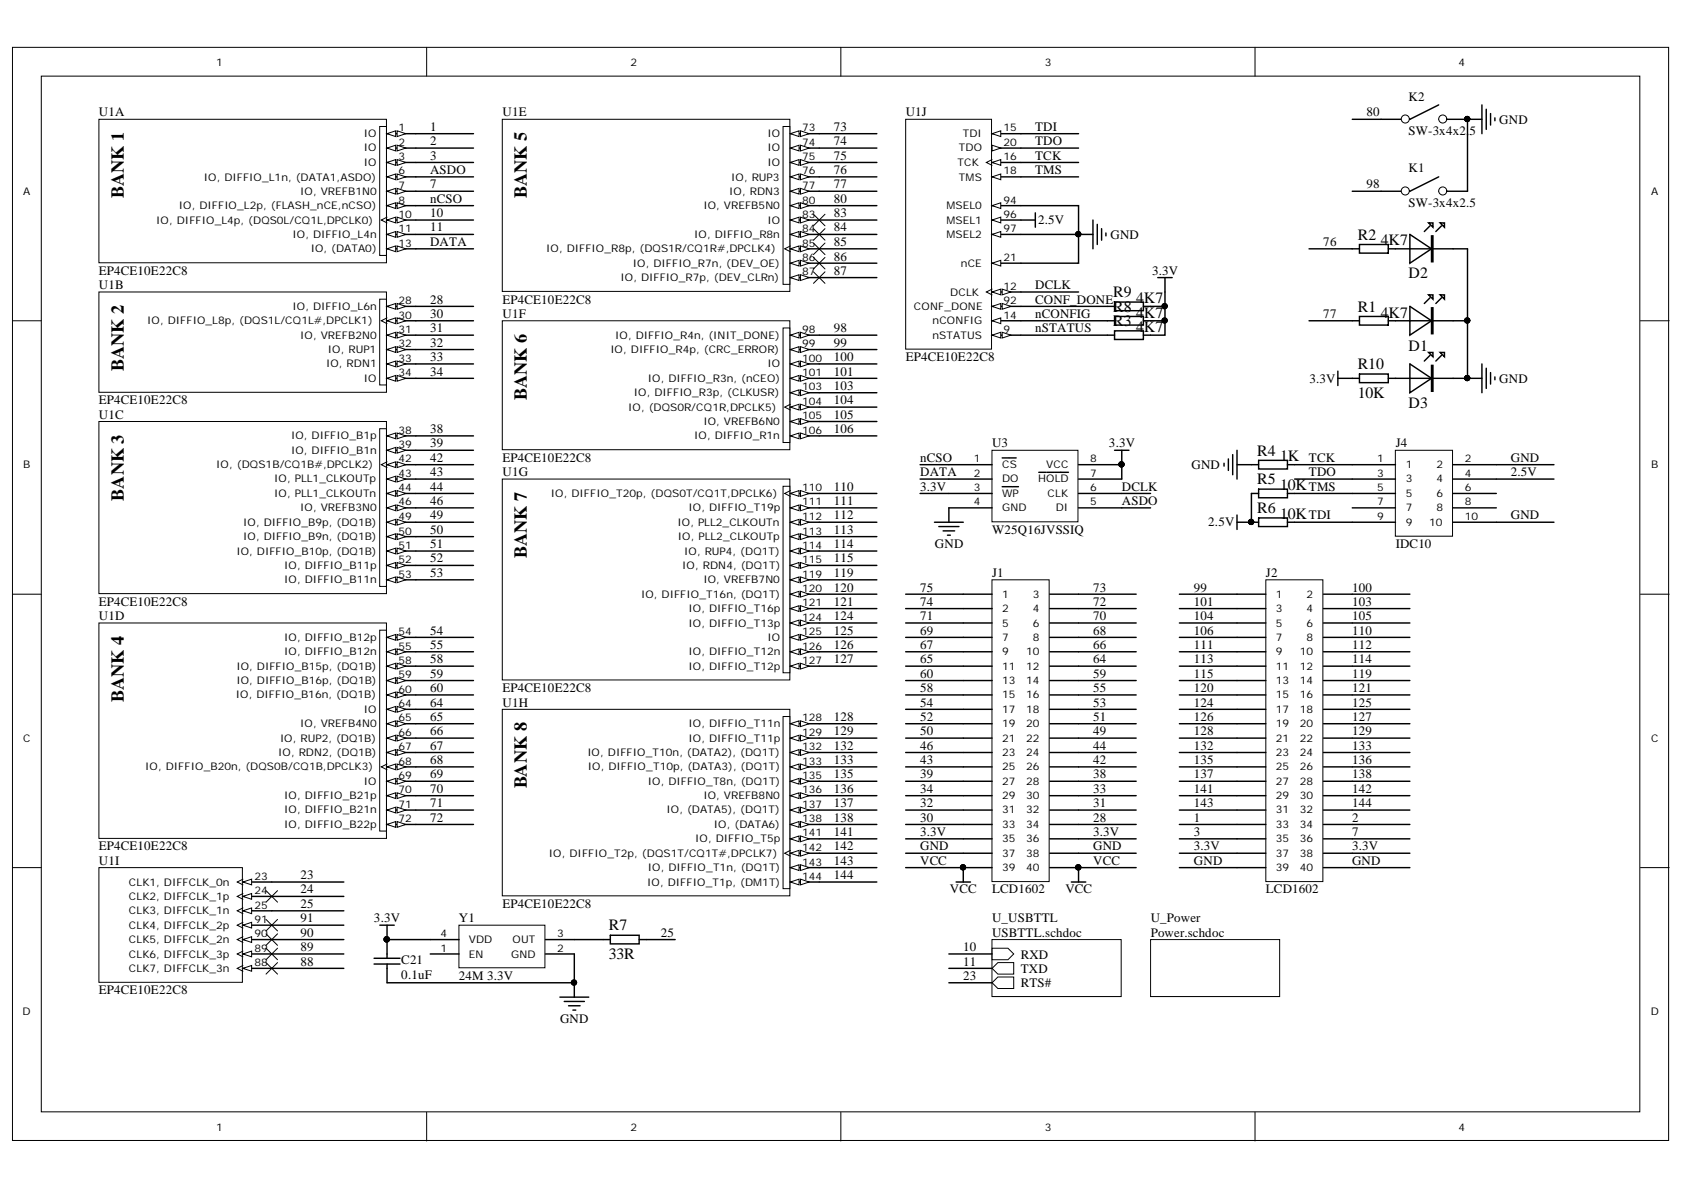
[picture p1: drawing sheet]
<svg xmlns="http://www.w3.org/2000/svg" width="297mm" height="210mm" viewBox="0 0 297 210" stroke-linecap="round" stroke-linejoin="round" font-family="sans-serif">
<defs><g id="words">
<g font-size="3.2">
<text x="21.8" y="35" transform="rotate(-90 21.8 35)">BANK 1</text>
<text x="92.9" y="35" transform="rotate(-90 92.9 35)">BANK 5</text>
<text x="21.8" y="65.5" transform="rotate(-90 21.8 65.5)">BANK 2</text>
<text x="92.9" y="70.6" transform="rotate(-90 92.9 70.6)">BANK 6</text>
<text x="21.8" y="88.3" transform="rotate(-90 21.8 88.3)">BANK 3</text>
<text x="92.9" y="98.4" transform="rotate(-90 92.9 98.4)">BANK 7</text>
<text x="21.8" y="123.9" transform="rotate(-90 21.8 123.9)">BANK 4</text>
<text x="92.9" y="139.1" transform="rotate(-90 92.9 139.1)">BANK 8</text>
</g>
<g font-size="2.8">
<text x="239.5" y="42.3">R2</text>
<text x="243.6" y="43.3">4K7</text>
<text x="196.4" y="52.4">R9</text>
<text x="200.4" y="53.4">4K7</text>
<text x="248.5" y="49.1">D2</text>
<text x="196.4" y="55">R8</text>
<text x="196.4" y="57.5">R3</text>
<text x="200.4" y="56">4K7</text>
<text x="200.4" y="58.6">4K7</text>
<text x="239.5" y="55">R1</text>
<text x="243.6" y="56">4K7</text>
<text x="239.5" y="65.1">R10</text>
<text x="248.5" y="61.9">D1</text>
<text x="239.5" y="70.2">10K</text>
<text x="248.5" y="72">D3</text>
<text x="221.7" y="80.4">R4</text>
<text x="225.8" y="81.4">1K</text>
<text x="221.7" y="85.4">R5</text>
<text x="225.8" y="86.4">10K</text>
<text x="221.7" y="90.5">R6</text>
<text x="225.8" y="91.5">10K</text>
<text x="107.4" y="164.1">R7</text>
<text x="107.4" y="169.2">33R</text>
</g>
<g font-size="2.3">
<text x="248.5" y="17.7">K2</text>
<text x="17.4" y="20.5">U1A</text>
<text x="75.9" y="23.1">1</text>
<text x="88.6" y="20.5">U1E</text>
<text x="147.1" y="23.1">73</text>
<text x="159.8" y="20.5">U1J</text>
<text x="182.6" y="23.1">TDI</text>
<text x="241" y="20.5">80</text>
<text x="248.5" y="23.8">SW-3x4x2.5</text>
<text x="264.5" y="21.8">GND</text>
<text x="75.9" y="25.6">2</text>
<text x="75.9" y="28.1">3</text>
<text x="147.1" y="25.6">74</text>
<text x="147.1" y="28.1">75</text>
<text x="182.6" y="25.6">TDO</text>
<text x="182.6" y="28.1">TCK</text>
<text x="75.9" y="30.7">ASDO</text>
<text x="75.9" y="33.2">7</text>
<text x="75.9" y="35.7">nCSO</text>
<text x="147.1" y="30.7">76</text>
<text x="147.1" y="33.2">77</text>
<text x="147.1" y="35.7">80</text>
<text x="182.6" y="30.7">TMS</text>
<text x="241" y="33.2">98</text>
<text x="248.5" y="30.4">K1</text>
<text x="75.9" y="38.3">10</text>
<text x="75.9" y="40.8">11</text>
<text x="147.1" y="38.3">83</text>
<text x="147.1" y="40.8">84</text>
<text x="183.1" y="39.5">2.5V</text>
<text x="248.5" y="36.5">SW-3x4x2.5</text>
<text x="75.9" y="43.4">DATA</text>
<text x="147.1" y="43.4">85</text>
<text x="147.1" y="46">86</text>
<text x="195.9" y="42.1">GND</text>
<text x="233.4" y="43.4">76</text>
<text x="17.4" y="48.5">EP4CE10E22C8</text>
<text x="17.4" y="51">U1B</text>
<text x="75.9" y="53.6">28</text>
<text x="88.6" y="53.6">EP4CE10E22C8</text>
<text x="147.1" y="48.5">87</text>
<text x="182.6" y="53.6">CONF_DONE</text>
<text x="182.6" y="51">DCLK</text>
<text x="203.2" y="48.5">3.3V</text>
<text x="75.9" y="56.1">30</text>
<text x="75.9" y="58.6">31</text>
<text x="88.6" y="56.1">U1F</text>
<text x="147.1" y="58.6">98</text>
<text x="182.6" y="58.6">nSTATUS</text>
<text x="182.6" y="56.1">nCONFIG</text>
<text x="233.4" y="56.1">77</text>
<text x="75.9" y="61.2">32</text>
<text x="75.9" y="63.7">33</text>
<text x="147.1" y="61.2">99</text>
<text x="147.1" y="63.7">100</text>
<text x="159.8" y="63.7">EP4CE10E22C8</text>
<text x="17.4" y="71.3">EP4CE10E22C8</text>
<text x="75.9" y="66.2">34</text>
<text x="147.1" y="66.2">101</text>
<text x="147.1" y="68.8">103</text>
<text x="147.1" y="71.3">104</text>
<text x="231" y="67.5">3.3V</text>
<text x="264.5" y="67.5">GND</text>
<text x="17.4" y="73.9">U1C</text>
<text x="75.9" y="76.4">38</text>
<text x="147.1" y="73.9">105</text>
<text x="147.1" y="76.4">106</text>
<text x="75.9" y="78.9">39</text>
<text x="75.9" y="81.5">42</text>
<text x="75.9" y="84">43</text>
<text x="88.6" y="81.5">EP4CE10E22C8</text>
<text x="88.6" y="84">U1G</text>
<text x="162.3" y="84">DATA</text>
<text x="162.3" y="81.5">nCSO</text>
<text x="175" y="78.9">U3</text>
<text x="195.6" y="78.9">3.3V</text>
<text x="210.2" y="82.7">GND</text>
<text x="230.9" y="81.5">TCK</text>
<text x="230.9" y="84">TDO</text>
<text x="246.2" y="78.9">J4</text>
<text x="266.5" y="81.5">GND</text>
<text x="266.5" y="84">2.5V</text>
<text x="75.9" y="86.5">44</text>
<text x="75.9" y="89.1">46</text>
<text x="147.1" y="86.5">110</text>
<text x="147.1" y="89.1">111</text>
<text x="162.3" y="86.5">3.3V</text>
<text x="197.9" y="86.5">DCLK</text>
<text x="197.9" y="89.1">ASDO</text>
<text x="230.9" y="86.5">TMS</text>
<text x="75.9" y="91.6">49</text>
<text x="75.9" y="94.1">50</text>
<text x="147.1" y="91.6">112</text>
<text x="147.1" y="94.1">113</text>
<text x="175" y="94.1">W25Q16JVSSIQ</text>
<text x="213.1" y="92.9">2.5V</text>
<text x="230.9" y="91.6">TDI</text>
<text x="266.5" y="91.6">GND</text>
<text x="75.9" y="96.7">51</text>
<text x="75.9" y="99.2">52</text>
<text x="75.9" y="101.7">53</text>
<text x="147.1" y="96.7">114</text>
<text x="147.1" y="99.2">115</text>
<text x="147.1" y="101.7">119</text>
<text x="164.9" y="96.7">GND</text>
<text x="175" y="101.7">J1</text>
<text x="223.3" y="101.7">J2</text>
<text x="246.2" y="96.7">IDC10</text>
<text x="17.4" y="106.9">EP4CE10E22C8</text>
<text x="147.1" y="104.4">120</text>
<text x="147.1" y="106.9">121</text>
<text x="162.3" y="106.9">74</text>
<text x="162.3" y="104.4">75</text>
<text x="192.8" y="106.9">72</text>
<text x="192.8" y="104.4">73</text>
<text x="210.6" y="104.4">99</text>
<text x="210.6" y="106.9">101</text>
<text x="238.5" y="104.4">100</text>
<text x="238.5" y="106.9">103</text>
<text x="17.4" y="109.4">U1D</text>
<text x="75.9" y="112">54</text>
<text x="147.1" y="109.4">124</text>
<text x="147.1" y="112">125</text>
<text x="162.3" y="112">69</text>
<text x="162.3" y="109.4">71</text>
<text x="192.8" y="112">68</text>
<text x="192.8" y="109.4">70</text>
<text x="210.6" y="109.4">104</text>
<text x="210.6" y="112">106</text>
<text x="238.5" y="109.4">105</text>
<text x="238.5" y="112">110</text>
<text x="75.9" y="114.5">55</text>
<text x="75.9" y="117">58</text>
<text x="75.9" y="119.6">59</text>
<text x="147.1" y="114.5">126</text>
<text x="147.1" y="117">127</text>
<text x="162.3" y="119.6">60</text>
<text x="162.3" y="117">65</text>
<text x="162.3" y="114.5">67</text>
<text x="192.8" y="119.6">59</text>
<text x="192.8" y="117">64</text>
<text x="192.8" y="114.5">66</text>
<text x="210.6" y="114.5">111</text>
<text x="210.6" y="117">113</text>
<text x="210.6" y="119.6">115</text>
<text x="238.5" y="114.5">112</text>
<text x="238.5" y="117">114</text>
<text x="238.5" y="119.6">119</text>
<text x="75.9" y="122.1">60</text>
<text x="75.9" y="124.6">64</text>
<text x="88.6" y="122.1">EP4CE10E22C8</text>
<text x="88.6" y="124.6">U1H</text>
<text x="162.3" y="124.6">54</text>
<text x="162.3" y="122.1">58</text>
<text x="192.8" y="124.6">53</text>
<text x="192.8" y="122.1">55</text>
<text x="210.6" y="122.1">120</text>
<text x="210.6" y="124.6">124</text>
<text x="238.5" y="122.1">121</text>
<text x="238.5" y="124.6">125</text>
<text x="75.9" y="127.2">65</text>
<text x="75.9" y="129.7">66</text>
<text x="147.1" y="127.2">128</text>
<text x="147.1" y="129.7">129</text>
<text x="162.3" y="129.7">50</text>
<text x="162.3" y="127.2">52</text>
<text x="192.8" y="129.7">49</text>
<text x="192.8" y="127.2">51</text>
<text x="210.6" y="127.2">126</text>
<text x="210.6" y="129.7">128</text>
<text x="238.5" y="127.2">127</text>
<text x="238.5" y="129.7">129</text>
<text x="75.9" y="132.2">67</text>
<text x="75.9" y="134.8">68</text>
<text x="75.9" y="137.3">69</text>
<text x="147.1" y="132.2">132</text>
<text x="147.1" y="134.8">133</text>
<text x="147.1" y="137.3">135</text>
<text x="162.3" y="137.3">39</text>
<text x="162.3" y="134.8">43</text>
<text x="162.3" y="132.2">46</text>
<text x="192.8" y="137.3">38</text>
<text x="192.8" y="134.8">42</text>
<text x="192.8" y="132.2">44</text>
<text x="210.6" y="132.2">132</text>
<text x="210.6" y="134.8">135</text>
<text x="210.6" y="137.3">137</text>
<text x="238.5" y="132.2">133</text>
<text x="238.5" y="134.8">136</text>
<text x="238.5" y="137.3">138</text>
<text x="75.9" y="139.8">70</text>
<text x="75.9" y="142.4">71</text>
<text x="147.1" y="139.8">136</text>
<text x="147.1" y="142.4">137</text>
<text x="162.3" y="142.4">32</text>
<text x="162.3" y="139.8">34</text>
<text x="192.8" y="142.4">31</text>
<text x="192.8" y="139.8">33</text>
<text x="210.6" y="139.8">141</text>
<text x="210.6" y="142.4">143</text>
<text x="238.5" y="139.8">142</text>
<text x="238.5" y="142.4">144</text>
<text x="17.4" y="150">EP4CE10E22C8</text>
<text x="75.9" y="144.9">72</text>
<text x="147.1" y="144.9">138</text>
<text x="147.1" y="147.4">141</text>
<text x="147.1" y="150">142</text>
<text x="162.3" y="150">GND</text>
<text x="162.3" y="147.4">3.3V</text>
<text x="162.3" y="144.9">30</text>
<text x="192.8" y="150">GND</text>
<text x="192.8" y="147.4">3.3V</text>
<text x="192.8" y="144.9">28</text>
<text x="210.6" y="150">3.3V</text>
<text x="210.6" y="144.9">1</text>
<text x="210.6" y="147.4">3</text>
<text x="238.5" y="150">3.3V</text>
<text x="238.5" y="144.9">2</text>
<text x="238.5" y="147.4">7</text>
<text x="17.4" y="152.5">U1I</text>
<text x="53" y="155.1">23</text>
<text x="147.1" y="152.5">143</text>
<text x="147.1" y="155.1">144</text>
<text x="162.3" y="152.5">VCC</text>
<text x="192.8" y="152.5">VCC</text>
<text x="210.6" y="152.5">GND</text>
<text x="238.5" y="152.5">GND</text>
<text x="53" y="157.6">24</text>
<text x="53" y="160.1">25</text>
<text x="88.6" y="160.1">EP4CE10E22C8</text>
<text x="167.5" y="157.6">VCC</text>
<text x="175" y="157.6">LCD1602</text>
<text x="187.9" y="157.6">VCC</text>
<text x="223.3" y="157.6">LCD1602</text>
<text x="53" y="167.8">89</text>
<text x="53" y="165.3">90</text>
<text x="53" y="162.7">91</text>
<text x="66" y="162.7">3.3V</text>
<text x="80.9" y="162.7">Y1</text>
<text x="116.5" y="165.3">25</text>
<text x="169.9" y="167.8">10</text>
<text x="175" y="162.7">U_USBTTL</text>
<text x="175" y="165.3">USBTTL.schdoc</text>
<text x="203" y="162.7">U_Power</text>
<text x="203" y="165.3">Power.schdoc</text>
<text x="53" y="170.3">88</text>
<text x="70.8" y="170.1">C21</text>
<text x="70.8" y="172.6">0.1uF</text>
<text x="80.9" y="172.9">24M 3.3V</text>
<text x="169.9" y="170.3">11</text>
<text x="169.9" y="172.9">23</text>
<text x="180.1" y="169.1">RXD</text>
<text x="180.1" y="171.6">TXD</text>
<text x="17.4" y="175.4">EP4CE10E22C8</text>
<text x="180.1" y="174.1">RTS#</text>
<text x="98.8" y="180.5">GND</text>
</g>
<g font-size="1.9">
<text x="38.1" y="11.7">1</text>
<text x="111.2" y="11.7">2</text>
<text x="184.3" y="11.7">3</text>
<text x="257.3" y="11.7">4</text>
<text x="70.3" y="23.2">1</text>
<text x="141.5" y="23.2">73</text>
<text x="177" y="23.2">15</text>
<text x="64.2" y="24.2">IO</text>
<text x="64.2" y="26.7">IO</text>
<text x="64.2" y="29.2">IO</text>
<text x="70.3" y="25.7">2</text>
<text x="70.3" y="28.2">3</text>
<text x="135.4" y="24.2">IO</text>
<text x="135.4" y="26.7">IO</text>
<text x="135.4" y="29.2">IO</text>
<text x="141.5" y="25.7">74</text>
<text x="141.5" y="28.2">75</text>
<text x="168.9" y="29.2">TCK</text>
<text x="169.1" y="26.7">TDO</text>
<text x="169.8" y="24.2">TDI</text>
<text x="177" y="25.7">20</text>
<text x="177" y="28.2">16</text>
<text x="4.1" y="34.4">A</text>
<text x="35.9" y="31.9">IO, DIFFIO_L1n, (DATA1,ASDO)</text>
<text x="52.9" y="34.4">IO, VREFB1N0</text>
<text x="70.3" y="30.8">6</text>
<text x="70.3" y="33.4">7</text>
<text x="70.3" y="35.9">8</text>
<text x="128.6" y="34.4">IO, RDN3</text>
<text x="129" y="31.9">IO, RUP3</text>
<text x="141.5" y="30.8">76</text>
<text x="141.5" y="33.4">77</text>
<text x="141.5" y="35.9">80</text>
<text x="169.1" y="31.9">TMS</text>
<text x="177" y="30.8">18</text>
<text x="177" y="35.9">94</text>
<text x="291.3" y="34.4">A</text>
<text x="27.6" y="39.5">IO, DIFFIO_L4p, (DQS0L/CQ1L,DPCLK0)</text>
<text x="31.5" y="36.9">IO, DIFFIO_L2p, (FLASH_nCE,nCSO)</text>
<text x="51.6" y="42">IO, DIFFIO_L4n</text>
<text x="70.3" y="38.4">10</text>
<text x="70.3" y="41">11</text>
<text x="122.5" y="42">IO, DIFFIO_R8n</text>
<text x="124.1" y="36.9">IO, VREFB5N0</text>
<text x="135.4" y="39.5">IO</text>
<text x="141.5" y="38.4">83</text>
<text x="141.5" y="41">84</text>
<text x="166.9" y="36.9">MSEL0</text>
<text x="166.9" y="39.5">MSEL1</text>
<text x="166.9" y="42">MSEL2</text>
<text x="177" y="38.4">96</text>
<text x="177" y="41">97</text>
<text x="54.8" y="44.5">IO, (DATA0)</text>
<text x="70.3" y="43.5">13</text>
<text x="96.3" y="44.5">IO, DIFFIO_R8p, (DQS1R/CQ1R#,DPCLK4)</text>
<text x="111.6" y="47.1">IO, DIFFIO_R7n, (DEV_OE)</text>
<text x="141.5" y="43.5">85</text>
<text x="141.5" y="46.1">86</text>
<text x="169.5" y="47.1">nCE</text>
<text x="177" y="46.1">21</text>
<text x="70.3" y="53.7">28</text>
<text x="109.4" y="49.6">IO, DIFFIO_R7p, (DEV_CLRn)</text>
<text x="141.5" y="48.6">87</text>
<text x="167.6" y="52.1">DCLK</text>
<text x="177" y="51.1">12</text>
<text x="177" y="53.7">92</text>
<text x="26" y="57.2">IO, DIFFIO_L8p, (DQS1L/CQ1L#,DPCLK1)</text>
<text x="51.6" y="54.7">IO, DIFFIO_L6n</text>
<text x="52.9" y="59.7">IO, VREFB2N0</text>
<text x="70.3" y="56.2">30</text>
<text x="70.3" y="58.7">31</text>
<text x="108.5" y="59.7">IO, DIFFIO_R4n, (INIT_DONE)</text>
<text x="141.5" y="58.7">98</text>
<text x="161.2" y="54.7">CONF_DONE</text>
<text x="164.5" y="57.2">nCONFIG</text>
<text x="164.5" y="59.7">nSTATUS</text>
<text x="177" y="56.2">14</text>
<text x="177" y="58.7">9</text>
<text x="57.5" y="64.8">IO, RDN1</text>
<text x="57.8" y="62.3">IO, RUP1</text>
<text x="70.3" y="61.3">32</text>
<text x="70.3" y="63.8">33</text>
<text x="107.7" y="62.3">IO, DIFFIO_R4p, (CRC_ERROR)</text>
<text x="135.4" y="64.8">IO</text>
<text x="141.5" y="61.3">99</text>
<text x="141.5" y="63.8">100</text>
<text x="64.2" y="67.3">IO</text>
<text x="70.3" y="66.3">34</text>
<text x="111.8" y="69.9">IO, DIFFIO_R3p, (CLKUSR)</text>
<text x="114.3" y="67.3">IO, DIFFIO_R3n, (nCEO)</text>
<text x="141.5" y="66.3">101</text>
<text x="141.5" y="68.9">103</text>
<text x="141.5" y="71.4">104</text>
<text x="51.3" y="77.5">IO, DIFFIO_B1p</text>
<text x="70.3" y="76.5">38</text>
<text x="110.8" y="72.4">IO, (DQS0R/CQ1R,DPCLK5)</text>
<text x="122.5" y="77.5">IO, DIFFIO_R1n</text>
<text x="124.1" y="75">IO, VREFB6N0</text>
<text x="141.5" y="73.9">105</text>
<text x="141.5" y="76.5">106</text>
<text x="4.1" y="82.6">B</text>
<text x="38.1" y="82.6">IO, (DQS1B/CQ1B#,DPCLK2)</text>
<text x="51.3" y="80">IO, DIFFIO_B1n</text>
<text x="70.3" y="79">39</text>
<text x="70.3" y="81.5">42</text>
<text x="171.8" y="81.5">1</text>
<text x="176.8" y="82.6">CS</text>
<text x="184.5" y="82.6">VCC</text>
<text x="192.3" y="81.5">8</text>
<text x="242.9" y="81.5">1</text>
<text x="248" y="82.6">1</text>
<text x="253.4" y="82.6">2</text>
<text x="258.4" y="81.5">2</text>
<text x="291.3" y="82.6">B</text>
<text x="48.4" y="85.1">IO, PLL1_CLKOUTp</text>
<text x="48.4" y="87.6">IO, PLL1_CLKOUTn</text>
<text x="70.3" y="84.1">43</text>
<text x="70.3" y="86.6">44</text>
<text x="70.3" y="89.1">46</text>
<text x="97.2" y="87.6">IO, DIFFIO_T20p, (DQS0T/CQ1T,DPCLK6)</text>
<text x="141.5" y="86.6">110</text>
<text x="141.5" y="89.1">111</text>
<text x="171.8" y="84.1">2</text>
<text x="171.8" y="86.6">3</text>
<text x="171.8" y="89.1">4</text>
<text x="176.8" y="85.1">DO</text>
<text x="176.8" y="87.6">WP</text>
<text x="183.1" y="85.1">HOLD</text>
<text x="184.8" y="87.6">CLK</text>
<text x="192.3" y="86.6">6</text>
<text x="192.3" y="89.1">5</text>
<text x="192.3" y="84.1">7</text>
<text x="242.9" y="84.1">3</text>
<text x="242.9" y="86.6">5</text>
<text x="242.9" y="89.1">7</text>
<text x="248" y="85.1">3</text>
<text x="248" y="87.6">5</text>
<text x="253.4" y="85.1">4</text>
<text x="253.4" y="87.6">6</text>
<text x="258.4" y="84.1">4</text>
<text x="258.4" y="86.6">6</text>
<text x="258.4" y="89.1">8</text>
<text x="42.9" y="92.8">IO, DIFFIO_B9p, (DQ1B)</text>
<text x="42.9" y="95.3">IO, DIFFIO_B9n, (DQ1B)</text>
<text x="52.9" y="90.2">IO, VREFB3N0</text>
<text x="70.3" y="91.8">49</text>
<text x="70.3" y="94.3">50</text>
<text x="119.5" y="92.8">IO, PLL2_CLKOUTn</text>
<text x="119.6" y="95.3">IO, PLL2_CLKOUTp</text>
<text x="121.4" y="90.2">IO, DIFFIO_T19p</text>
<text x="141.5" y="91.8">112</text>
<text x="141.5" y="94.3">113</text>
<text x="176.8" y="90.2">GND</text>
<text x="186.2" y="90.2">DI</text>
<text x="242.9" y="91.8">9</text>
<text x="248" y="92.8">9</text>
<text x="248" y="90.2">7</text>
<text x="252.1" y="92.8">10</text>
<text x="253.4" y="90.2">8</text>
<text x="258.4" y="91.8">10</text>
<text x="41.7" y="97.8">IO, DIFFIO_B10p, (DQ1B)</text>
<text x="50.2" y="100.4">IO, DIFFIO_B11p</text>
<text x="70.3" y="96.8">51</text>
<text x="70.3" y="99.4">52</text>
<text x="70.3" y="101.9">53</text>
<text x="120.3" y="100.4">IO, RDN4, (DQ1T)</text>
<text x="120.7" y="97.8">IO, RUP4, (DQ1T)</text>
<text x="141.5" y="96.8">114</text>
<text x="141.5" y="99.4">115</text>
<text x="141.5" y="101.9">119</text>
<text x="50.2" y="102.9">IO, DIFFIO_B11n</text>
<text x="113.1" y="105.5">IO, DIFFIO_T16n, (DQ1T)</text>
<text x="121.4" y="108">IO, DIFFIO_T16p</text>
<text x="124.1" y="102.9">IO, VREFB7N0</text>
<text x="141.5" y="104.4">120</text>
<text x="141.5" y="107">121</text>
<text x="176.8" y="105.5">1</text>
<text x="176.8" y="108">2</text>
<text x="182.2" y="105.5">3</text>
<text x="182.2" y="108">4</text>
<text x="225" y="105.5">1</text>
<text x="225" y="108">3</text>
<text x="230.5" y="105.5">2</text>
<text x="230.5" y="108">4</text>
<text x="50.2" y="113.1">IO, DIFFIO_B12p</text>
<text x="70.3" y="112">54</text>
<text x="121.4" y="110.5">IO, DIFFIO_T13p</text>
<text x="135.4" y="113.1">IO</text>
<text x="141.5" y="109.5">124</text>
<text x="141.5" y="112">125</text>
<text x="176.8" y="110.5">5</text>
<text x="176.8" y="113.1">7</text>
<text x="182.2" y="110.5">6</text>
<text x="182.2" y="113.1">8</text>
<text x="225" y="110.5">5</text>
<text x="225" y="113.1">7</text>
<text x="230.5" y="110.5">6</text>
<text x="230.5" y="113.1">8</text>
<text x="41.7" y="118.1">IO, DIFFIO_B15p, (DQ1B)</text>
<text x="50.2" y="115.6">IO, DIFFIO_B12n</text>
<text x="70.3" y="114.6">55</text>
<text x="70.3" y="117.1">58</text>
<text x="70.3" y="119.6">59</text>
<text x="121.4" y="115.6">IO, DIFFIO_T12n</text>
<text x="121.4" y="118.1">IO, DIFFIO_T12p</text>
<text x="141.5" y="114.6">126</text>
<text x="141.5" y="117.1">127</text>
<text x="176.8" y="115.6">9</text>
<text x="176.8" y="118.1">11</text>
<text x="181" y="115.6">10</text>
<text x="181" y="118.1">12</text>
<text x="225" y="115.6">9</text>
<text x="225" y="118.1">11</text>
<text x="229.3" y="115.6">10</text>
<text x="229.3" y="118.1">12</text>
<text x="41.6" y="123.2">IO, DIFFIO_B16n, (DQ1B)</text>
<text x="41.7" y="120.7">IO, DIFFIO_B16p, (DQ1B)</text>
<text x="64.2" y="125.7">IO</text>
<text x="70.3" y="122.2">60</text>
<text x="70.3" y="124.7">64</text>
<text x="176.8" y="120.7">13</text>
<text x="176.8" y="123.2">15</text>
<text x="176.8" y="125.7">17</text>
<text x="181" y="120.7">14</text>
<text x="181" y="123.2">16</text>
<text x="181" y="125.7">18</text>
<text x="225" y="120.7">13</text>
<text x="225" y="123.2">15</text>
<text x="225" y="125.7">17</text>
<text x="229.3" y="120.7">14</text>
<text x="229.3" y="123.2">16</text>
<text x="229.3" y="125.7">18</text>
<text x="4.1" y="130.8">C</text>
<text x="49.4" y="130.8">IO, RUP2, (DQ1B)</text>
<text x="52.9" y="128.3">IO, VREFB4N0</text>
<text x="70.3" y="127.3">65</text>
<text x="70.3" y="129.8">66</text>
<text x="121.4" y="128.3">IO, DIFFIO_T11n</text>
<text x="121.4" y="130.8">IO, DIFFIO_T11p</text>
<text x="141.5" y="127.3">128</text>
<text x="141.5" y="129.8">129</text>
<text x="176.8" y="128.3">19</text>
<text x="176.8" y="130.8">21</text>
<text x="181" y="128.3">20</text>
<text x="181" y="130.8">22</text>
<text x="225" y="128.3">19</text>
<text x="225" y="130.8">21</text>
<text x="229.3" y="128.3">20</text>
<text x="229.3" y="130.8">22</text>
<text x="291.3" y="130.8">C</text>
<text x="25.6" y="135.9">IO, DIFFIO_B20n, (DQS0B/CQ1B,DPCLK3)</text>
<text x="49.1" y="133.3">IO, RDN2, (DQ1B)</text>
<text x="70.3" y="132.3">67</text>
<text x="70.3" y="134.9">68</text>
<text x="70.3" y="137.4">69</text>
<text x="103.6" y="133.3">IO, DIFFIO_T10n, (DATA2), (DQ1T)</text>
<text x="103.7" y="135.9">IO, DIFFIO_T10p, (DATA3), (DQ1T)</text>
<text x="141.5" y="132.3">132</text>
<text x="141.5" y="134.9">133</text>
<text x="141.5" y="137.4">135</text>
<text x="176.8" y="133.3">23</text>
<text x="176.8" y="135.9">25</text>
<text x="181" y="133.3">24</text>
<text x="181" y="135.9">26</text>
<text x="225" y="133.3">23</text>
<text x="225" y="135.9">25</text>
<text x="229.3" y="133.3">24</text>
<text x="229.3" y="135.9">26</text>
<text x="50.2" y="140.9">IO, DIFFIO_B21p</text>
<text x="50.2" y="143.5">IO, DIFFIO_B21n</text>
<text x="64.2" y="138.4">IO</text>
<text x="70.3" y="139.9">70</text>
<text x="70.3" y="142.5">71</text>
<text x="114.3" y="138.4">IO, DIFFIO_T8n, (DQ1T)</text>
<text x="117.6" y="143.5">IO, (DATA5), (DQ1T)</text>
<text x="124.1" y="140.9">IO, VREFB8N0</text>
<text x="141.5" y="139.9">136</text>
<text x="141.5" y="142.5">137</text>
<text x="176.8" y="138.4">27</text>
<text x="176.8" y="140.9">29</text>
<text x="176.8" y="143.5">31</text>
<text x="181" y="138.4">28</text>
<text x="181" y="140.9">30</text>
<text x="181" y="143.5">32</text>
<text x="225" y="138.4">27</text>
<text x="225" y="140.9">29</text>
<text x="225" y="143.5">31</text>
<text x="229.3" y="138.4">28</text>
<text x="229.3" y="140.9">30</text>
<text x="229.3" y="143.5">32</text>
<text x="50.2" y="146">IO, DIFFIO_B22p</text>
<text x="70.3" y="145">72</text>
<text x="122.6" y="148.5">IO, DIFFIO_T5p</text>
<text x="125.9" y="146">IO, (DATA6)</text>
<text x="141.5" y="145">138</text>
<text x="141.5" y="147.5">141</text>
<text x="176.8" y="146">33</text>
<text x="176.8" y="148.5">35</text>
<text x="181" y="146">34</text>
<text x="181" y="148.5">36</text>
<text x="225" y="146">33</text>
<text x="225" y="148.5">35</text>
<text x="229.3" y="146">34</text>
<text x="229.3" y="148.5">36</text>
<text x="44.9" y="155.2">23</text>
<text x="96.8" y="151.1">IO, DIFFIO_T2p, (DQS1T/CQ1T#,DPCLK7)</text>
<text x="114.3" y="153.7">IO, DIFFIO_T1n, (DQ1T)</text>
<text x="141.5" y="150.1">142</text>
<text x="141.5" y="152.7">143</text>
<text x="141.5" y="155.2">144</text>
<text x="176.8" y="151.1">37</text>
<text x="176.8" y="153.7">39</text>
<text x="181" y="151.1">38</text>
<text x="181" y="153.7">40</text>
<text x="225" y="151.1">37</text>
<text x="225" y="153.7">39</text>
<text x="229.3" y="151.1">38</text>
<text x="229.3" y="153.7">40</text>
<text x="22.7" y="156.2">CLK1, DIFFCLK_0n</text>
<text x="22.7" y="158.8">CLK2, DIFFCLK_1p</text>
<text x="22.7" y="161.3">CLK3, DIFFCLK_1n</text>
<text x="44.9" y="157.8">24</text>
<text x="44.9" y="160.3">25</text>
<text x="114.2" y="156.2">IO, DIFFIO_T1p, (DM1T)</text>
<text x="22.7" y="163.8">CLK4, DIFFCLK_2p</text>
<text x="22.7" y="166.4">CLK5, DIFFCLK_2n</text>
<text x="44.9" y="162.8">91</text>
<text x="44.9" y="165.4">90</text>
<text x="44.9" y="167.9">89</text>
<text x="77.7" y="167.9">1</text>
<text x="77.7" y="165.4">4</text>
<text x="82.7" y="166.4">VDD</text>
<text x="90.4" y="166.4">OUT</text>
<text x="98.3" y="167.9">2</text>
<text x="98.3" y="165.4">3</text>
<text x="22.7" y="168.9">CLK6, DIFFCLK_3p</text>
<text x="22.7" y="171.4">CLK7, DIFFCLK_3n</text>
<text x="44.9" y="170.4">88</text>
<text x="82.7" y="168.9">EN</text>
<text x="90.2" y="168.9">GND</text>
<text x="4" y="179">D</text>
<text x="291.2" y="179">D</text>
<text x="38.1" y="199.5">1</text>
<text x="111.2" y="199.5">2</text>
<text x="184.3" y="199.5">3</text>
<text x="257.3" y="199.5">4</text>
</g>
</g></defs>
<g fill="#fff" stroke="#000" stroke-width=".18">
<path d="M2.2 8.4h292.1v192.8h-292.1z"/>
<path d="M7.3 13.4h281.9v182.7h-281.9z"/>
</g>
<path d="M75.3 8.4v5M148.3 8.4v5M221.4 8.4v5M2.2 56.6h5.1M289.3 56.6h5.1M2.2 104.8h5.1M289.3 104.8h5.1M2.2 153h5.1M289.3 153h5.1M75.3 196.2v5.1M148.3 196.2v5.1M221.4 196.2v5.1" fill="none" stroke="#000" stroke-width=".18"/>
<path d="M175 102.3h10.1v53.2h-10.1z" fill="#fff" stroke="#000" stroke-width=".18"/>
<g fill="none" stroke="#000" stroke-width=".25">
<path d="M169.9 104.8h5.1M169.9 107.3h5.1M169.9 109.9h5.1M169.9 112.4h5.1M169.9 115h5.1M169.9 117.5h5.1M185.2 104.8h5M185.2 107.3h5M185.2 109.9h5M185.2 112.4h5M185.2 115h5M185.2 117.5h5"/>
<path d="M169.9 120h5.1M169.9 122.6h5.1M169.9 125.1h5.1M169.9 127.7h5.1M169.9 130.2h5.1M169.9 132.7h5.1M169.9 135.3h5.1M169.9 137.8h5.1M185.2 120h5M185.2 122.6h5M185.2 125.1h5M185.2 127.7h5"/>
<path d="M185.2 130.2h5M185.2 132.7h5M185.2 135.3h5M185.2 137.8h5M169.9 140.3h5.1M169.9 142.9h5.1M169.9 145.4h5.1M169.9 148h5.1M169.9 150.5h5.1M169.9 153h5.1M185.2 140.3h5M185.2 142.9h5"/>
<path d="M185.2 145.4h5M185.2 148h5M185.2 150.5h5M185.2 153h5"/>
</g>
<g fill="#000" stroke="#000" stroke-width=".18">
<circle cx="169.9" cy="153" r=".46"/>
<circle cx="190.2" cy="153" r=".46"/>
</g>
<path d="M223.3 102.3h10v53.2h-10z" fill="#fff" stroke="#000" stroke-width=".18"/>
<g fill="none" stroke="#000" stroke-width=".25">
<path d="M252.2 39.8l-1 1M254.3 39.8l-1 1M246.1 43.9h12.8M218.2 104.8h5.1M218.2 107.3h5.1M218.2 109.9h5.1M218.2 112.4h5.1M218.2 115h5.1M218.2 117.5h5.1M233.4 104.8h5.1M233.4 107.3h5.1M233.4 109.9h5.1"/>
<path d="M233.4 112.4h5.1M233.4 115h5.1M233.4 117.5h5.1M218.2 120h5.1M218.2 122.6h5.1M218.2 125.1h5.1M218.2 127.7h5.1M218.2 130.2h5.1M218.2 132.7h5.1M218.2 135.3h5.1M218.2 137.8h5.1M233.4 120h5.1"/>
<path d="M233.4 122.6h5.1M233.4 125.1h5.1M233.4 127.7h5.1M233.4 130.2h5.1M233.4 132.7h5.1M233.4 135.3h5.1M233.4 137.8h5.1M218.2 140.3h5.1M218.2 142.9h5.1M218.2 145.4h5.1M218.2 148h5.1M218.2 150.5h5.1"/>
<path d="M218.2 153h5.1M233.4 140.3h5.1M233.4 142.9h5.1M233.4 145.4h5.1M233.4 148h5.1M233.4 150.5h5.1M233.4 153h5.1"/>
</g>
<path d="M252.5 41.6h.3v4.6h-.3z" fill-rule="evenodd" fill="#fff"/>
<path d="M252.5 41.6h.3v4.6h-.3z" fill="none" stroke="#000" stroke-width=".25"/>
<path d="M254 39.3h.8v.8z" fill="#fff"/>
<path d="M254 39.3h.8v.8z" fill="none" stroke="#000" stroke-width=".25"/>
<path d="M252 39.3h.8v.8z" fill="#fff"/>
<path d="M252 39.3h.8v.8zM246.1 56.6h12.8M248.7 41.4l3.8 2.5-3.8 2.5zM252.2 52.5l-1 1M254.3 52.5l-1 1" fill="none" stroke="#000" stroke-width=".25"/>
<circle cx="258.8" cy="56.5" r=".46" fill="#000" stroke="#000" stroke-width=".18"/>
<path d="M252.5 54.3h.3v4.6h-.3z" fill-rule="evenodd" fill="#fff"/>
<path d="M252.5 54.3h.3v4.6h-.3z" fill="none" stroke="#000" stroke-width=".25"/>
<path d="M254 52h.8v.8z" fill="#fff"/>
<path d="M254 52h.8v.8z" fill="none" stroke="#000" stroke-width=".25"/>
<path d="M252 52h.8v.8z" fill="#fff"/>
<path d="M243.6 21h5.1M248.7 54l3.8 2.6-3.8 2.5zM252 52h.8v.8z" fill="none" stroke="#000" stroke-width=".25"/>
<circle cx="258.8" cy="56.5" r=".46" fill="#000" stroke="#000" stroke-width=".18"/>
<circle cx="247.9" cy="21" r=".71" fill="#fff" stroke="#000" stroke-width=".18"/>
<path d="M253.8 21h5.1" fill="none" stroke="#000" stroke-width=".25"/>
<circle cx="254.5" cy="21" r=".71" fill="#fff" stroke="#000" stroke-width=".18"/>
<circle cx="258.8" cy="21" r=".46" fill="#000" stroke="#000" stroke-width=".18"/>
<path d="M253.8 18.5l-5.1 2.5M243.6 33.7h5.1" fill="none" stroke="#000" stroke-width=".25"/>
<circle cx="247.9" cy="33.7" r=".71" fill="#fff" stroke="#000" stroke-width=".18"/>
<path d="M253.8 33.7h5.1" fill="none" stroke="#000" stroke-width=".25"/>
<circle cx="254.5" cy="33.7" r=".71" fill="#fff" stroke="#000" stroke-width=".18"/>
<g fill="none" stroke="#000" stroke-width=".25">
<path d="M180.1 31.2h10.1M180.1 28.7h10.1M180.1 26.1h10.1M180.1 23.6h10.1M253.8 31.2l-5.1 2.5M73.4 54h10.1M73.4 56.6h10.1M73.4 59.1h10.1M144.5 59.1h10.2M195.3 54h1.3M195.3 56.6h1.3M196.6 53.3h5.1v1.5h-5.1z"/>
<path d="M196.6 55.8h5.1v1.5h-5.1zM201.7 54h1.2M201.7 56.6h1.2M73.4 66.7h10.1M73.4 64.2h10.1M73.4 61.7h10.1M144.5 76.9h10.2M144.5 74.3h10.2M144.5 71.8h10.2M144.5 69.3h10.2M144.5 66.7h10.2M144.5 64.2h10.2"/>
<path d="M144.5 61.7h10.2M144.5 99.7h10.2M144.5 97.2h10.2M144.5 94.7h10.2M144.5 92.1h10.2M144.5 89.6h10.2M144.5 87h10.2M144.5 104.8h10.2M144.5 102.3h10.2M144.5 117.5h10.2M144.5 115h10.2M144.5 107.3h10.2"/>
<path d="M144.5 109.9h10.2M144.5 112.4h10.2M73.4 135.3h10.1M66 169h4.6M66 170h4.6M68.3 165.7v3.3M68.3 170v3.3"/>
</g>
<circle cx="68.2" cy="165.7" r=".47" fill="#000" stroke="#000" stroke-width=".18"/>
<path d="M246.1 79.4h10.1v15.2h-10.1z" fill="#fff" stroke="#000" stroke-width=".18"/>
<g fill="none" stroke="#000" stroke-width=".25">
<path d="M261.4 18.5v5.1M262.2 19.3v3.5M238.5 21h5.1M238.5 33.7h5.1M258.9 21h2.5M262.9 20v2.1M263.7 20.8v.5M195.3 59.1h1.3M196.6 58.4h5.1v1.5h-5.1zM201.7 59.1h1.2M218.2 79.4v5.1M215.9 81.7v.5"/>
<path d="M216.7 80.9v2.1M217.4 80.2v3.5M218.2 82h3.8M218.2 92.1h3.8M218.2 90.8v2.6M222 81.2h5.1v1.5h-5.1zM222 91.4h5.1v1.5h-5.1zM222 86.3h5.1v1.5h-5.1zM222 87h-1.3v5.1M227.1 82h19M227.1 87h19M227.1 92.1h19"/>
<path d="M228.4 84.5h17.7M238.5 89.6h7.6M256.3 82h17.8M256.3 84.5h7.6M256.3 87h7.6M256.3 92.1h17.8M256.3 89.6h7.6M190.2 117.5h10.2M190.2 115h10.2M208 117.5h10.2M208 115h10.2M190.2 137.8h10.2"/>
<path d="M190.2 135.3h10.2M190.2 132.7h10.2M190.2 130.2h10.2M190.2 127.7h10.2M190.2 125.1h10.2M190.2 122.6h10.2M190.2 120h10.2M208 137.8h10.2M208 135.3h10.2M208 132.7h10.2M208 130.2h10.2M208 127.7h10.2"/>
<path d="M208 125.1h10.2M208 122.6h10.2M208 120h10.2M190.2 153h10.2M190.2 150.5h10.2M190.2 148h10.2M190.2 145.4h10.2M190.2 142.9h10.2M190.2 140.3h10.2M208 153h10.2M208 150.5h10.2M208 148h10.2"/>
<path d="M208 145.4h10.2M208 142.9h10.2M208 140.3h10.2"/>
</g>
<g fill="#000" stroke="#000" stroke-width=".18">
<circle cx="258.8" cy="21" r=".46"/>
<circle cx="220.7" cy="92.1" r=".46"/>
<circle cx="190.2" cy="153" r=".46"/>
</g>
<path d="M80.9 163.2h15.2v7.5h-15.2z" fill="#fff" stroke="#000" stroke-width=".18"/>
<g fill="none" stroke="#000" stroke-width=".25">
<path d="M236 66.7h3.8M236 65.5v2.5M239.8 66h5.1v1.5h-5.1zM244.9 66.7h14M252.2 62.7l-1 1M254.3 62.7l-1 1M67 163.2h2.5M68.3 163.2v2.5h12.7M75.9 168.3h5.1M96.2 168.3h5.1v5h-33M96.2 165.7h10.2M98.8 175.9h5"/>
<path d="M99.5 176.6h3.6M100.3 177.4h2M101 178.2h.6M101.3 173.3v2.6"/>
</g>
<g fill="#000" stroke="#000" stroke-width=".18">
<circle cx="258.8" cy="66.7" r=".46"/>
<circle cx="68.2" cy="165.7" r=".47"/>
<circle cx="101.2" cy="173.3" r=".47"/>
</g>
<path d="M252.5 64.4h.3v4.6h-.3z" fill-rule="evenodd" fill="#fff"/>
<path d="M252.5 64.4h.3v4.6h-.3z" fill="none" stroke="#000" stroke-width=".25"/>
<path d="M254 62.2h.8v.7z" fill="#fff"/>
<path d="M254 62.2h.8v.7z" fill="none" stroke="#000" stroke-width=".25"/>
<path d="M252 62.2h.8v.7z" fill="#fff"/>
<path d="M248.7 64.2l3.8 2.5-3.8 2.6zM252 62.2h.8v.7zM258.9 66.7h2.5M261.4 64.2v5.1M262.2 65v3.5M262.9 65.7v2M263.7 66.5v.5" fill="none" stroke="#000" stroke-width=".25"/>
<circle cx="258.8" cy="66.7" r=".46" fill="#000" stroke="#000" stroke-width=".18"/>
<g fill="#fff" stroke="#000" stroke-width=".18">
<path d="M17.4 21h50.8v25.4h-50.8z"/>
<path d="M67 22.3h1.2v22.8h-1.2z"/>
</g>
<path d="M68.3 23.6h5.1" fill="none" stroke="#000" stroke-width=".25"/>
<path d="M68.3 23.6l1.5-.5v1z" fill="#fff"/>
<path d="M68.3 23.6l1.5-.5v1z" fill="none" stroke="#000" stroke-width=".18"/>
<path d="M70 23.1l1.6 .5-1.6 .5z" fill="#fff"/>
<path d="M70 23.1l1.6 .5-1.6 .5z" fill="none" stroke="#000" stroke-width=".18"/>
<path d="M68.3 26.1h5.1" fill="none" stroke="#000" stroke-width=".25"/>
<path d="M68.3 26.1l1.5-.5v1z" fill="#fff"/>
<path d="M68.3 26.1l1.5-.5v1z" fill="none" stroke="#000" stroke-width=".18"/>
<path d="M70 25.6l1.6 .5-1.6 .5z" fill="#fff"/>
<path d="M70 25.6l1.6 .5-1.6 .5z" fill="none" stroke="#000" stroke-width=".18"/>
<path d="M68.3 28.7h5.1" fill="none" stroke="#000" stroke-width=".25"/>
<path d="M68.3 28.7l1.5-.5v1z" fill="#fff"/>
<path d="M68.3 28.7l1.5-.5v1z" fill="none" stroke="#000" stroke-width=".18"/>
<path d="M70 28.2l1.6 .5-1.6 .5z" fill="#fff"/>
<path d="M70 28.2l1.6 .5-1.6 .5z" fill="none" stroke="#000" stroke-width=".18"/>
<path d="M68.3 31.2h5.1" fill="none" stroke="#000" stroke-width=".25"/>
<path d="M68.3 31.2l1.5-.5v1z" fill="#fff"/>
<path d="M68.3 31.2l1.5-.5v1z" fill="none" stroke="#000" stroke-width=".18"/>
<path d="M70 30.7l1.6 .5-1.6 .5z" fill="#fff"/>
<path d="M70 30.7l1.6 .5-1.6 .5z" fill="none" stroke="#000" stroke-width=".18"/>
<path d="M68.3 33.7h5.1" fill="none" stroke="#000" stroke-width=".25"/>
<path d="M68.3 33.7l1.5-.5v1z" fill="#fff"/>
<path d="M68.3 33.7l1.5-.5v1z" fill="none" stroke="#000" stroke-width=".18"/>
<path d="M70 33.2l1.6 .5-1.6 .5z" fill="#fff"/>
<path d="M70 33.2l1.6 .5-1.6 .5z" fill="none" stroke="#000" stroke-width=".18"/>
<path d="M68.3 36.3h5.1" fill="none" stroke="#000" stroke-width=".25"/>
<path d="M68.3 36.3l1.5-.5v1z" fill="#fff"/>
<path d="M68.3 36.3l1.5-.5v1z" fill="none" stroke="#000" stroke-width=".18"/>
<path d="M70 35.8l1.6 .5-1.6 .5z" fill="#fff"/>
<path d="M68.3 38.3l-1 .5 1 .5M70 35.8l1.6 .5-1.6 .5z" fill="none" stroke="#000" stroke-width=".18"/>
<path d="M68.3 38.8h5.1" fill="none" stroke="#000" stroke-width=".25"/>
<path d="M68.3 38.8l1.5-.5v1z" fill="#fff"/>
<path d="M68.3 38.8l1.5-.5v1z" fill="none" stroke="#000" stroke-width=".18"/>
<path d="M70 38.3l1.6 .5-1.6 .5z" fill="#fff"/>
<path d="M70 38.3l1.6 .5-1.6 .5z" fill="none" stroke="#000" stroke-width=".18"/>
<path d="M68.3 41.4h5.1" fill="none" stroke="#000" stroke-width=".25"/>
<path d="M68.3 41.4l1.5-.6v1.1z" fill="#fff"/>
<path d="M68.3 41.4l1.5-.6v1.1z" fill="none" stroke="#000" stroke-width=".18"/>
<path d="M70 40.8l1.6 .6-1.6 .5z" fill="#fff"/>
<path d="M70 40.8l1.6 .6-1.6 .5z" fill="none" stroke="#000" stroke-width=".18"/>
<path d="M68.3 43.9h5.1" fill="none" stroke="#000" stroke-width=".25"/>
<path d="M68.3 43.9l1.5-.5v1z" fill="#fff"/>
<path d="M68.3 43.9l1.5-.5v1z" fill="none" stroke="#000" stroke-width=".18"/>
<path d="M70 43.4l1.6 .5-1.6 .5z" fill="#fff"/>
<path d="M70 43.4l1.6 .5-1.6 .5z" fill="none" stroke="#000" stroke-width=".18"/>
<g fill="#fff" stroke="#000" stroke-width=".18">
<path d="M17.4 51.5h50.8v17.7h-50.8z"/>
<path d="M67 52.8h1.2v15.1h-1.2z"/>
</g>
<path d="M68.3 54h5.1" fill="none" stroke="#000" stroke-width=".25"/>
<path d="M68.3 54l1.5-.5v1z" fill="#fff"/>
<path d="M68.3 54l1.5-.5v1z" fill="none" stroke="#000" stroke-width=".18"/>
<path d="M70 53.5l1.6 .5-1.6 .5z" fill="#fff"/>
<path d="M68.3 56.1l-1 .5 1 .5M70 53.5l1.6 .5-1.6 .5z" fill="none" stroke="#000" stroke-width=".18"/>
<path d="M68.3 56.6h5.1" fill="none" stroke="#000" stroke-width=".25"/>
<path d="M68.3 56.6l1.5-.5v1z" fill="#fff"/>
<path d="M68.3 56.6l1.5-.5v1z" fill="none" stroke="#000" stroke-width=".18"/>
<path d="M70 56.1l1.6 .5-1.6 .5z" fill="#fff"/>
<path d="M70 56.1l1.6 .5-1.6 .5z" fill="none" stroke="#000" stroke-width=".18"/>
<path d="M68.3 59.1h5.1" fill="none" stroke="#000" stroke-width=".25"/>
<path d="M68.3 59.1l1.5-.5v1z" fill="#fff"/>
<path d="M68.3 59.1l1.5-.5v1z" fill="none" stroke="#000" stroke-width=".18"/>
<path d="M70 58.6l1.6 .5-1.6 .5z" fill="#fff"/>
<path d="M70 58.6l1.6 .5-1.6 .5z" fill="none" stroke="#000" stroke-width=".18"/>
<path d="M68.3 61.7h5.1" fill="none" stroke="#000" stroke-width=".25"/>
<path d="M68.3 61.7l1.5-.6v1.1z" fill="#fff"/>
<path d="M68.3 61.7l1.5-.6v1.1z" fill="none" stroke="#000" stroke-width=".18"/>
<path d="M70 61.1l1.6 .6-1.6 .5z" fill="#fff"/>
<path d="M70 61.1l1.6 .6-1.6 .5z" fill="none" stroke="#000" stroke-width=".18"/>
<path d="M68.3 64.2h5.1" fill="none" stroke="#000" stroke-width=".25"/>
<path d="M68.3 64.2l1.5-.5v1z" fill="#fff"/>
<path d="M68.3 64.2l1.5-.5v1z" fill="none" stroke="#000" stroke-width=".18"/>
<path d="M70 63.7l1.6 .5-1.6 .5z" fill="#fff"/>
<path d="M70 63.7l1.6 .5-1.6 .5z" fill="none" stroke="#000" stroke-width=".18"/>
<path d="M68.3 66.7h5.1" fill="none" stroke="#000" stroke-width=".25"/>
<path d="M68.3 66.7l1.5-.5v1z" fill="#fff"/>
<path d="M68.3 66.7l1.5-.5v1z" fill="none" stroke="#000" stroke-width=".18"/>
<path d="M70 66.2l1.6 .5-1.6 .5z" fill="#fff"/>
<path d="M70 66.2l1.6 .5-1.6 .5z" fill="none" stroke="#000" stroke-width=".18"/>
<g fill="#fff" stroke="#000" stroke-width=".18">
<path d="M17.4 74.3h50.8v30.4h-50.8z"/>
<path d="M67 75.6h1.2v27.8h-1.2z"/>
</g>
<path d="M68.3 76.9h5.1" fill="none" stroke="#000" stroke-width=".25"/>
<path d="M68.3 76.9l1.5-.5v1z" fill="#fff"/>
<path d="M68.3 76.9l1.5-.5v1z" fill="none" stroke="#000" stroke-width=".18"/>
<path d="M70 76.4l1.6 .5-1.6 .5z" fill="#fff"/>
<path d="M70 76.4l1.6 .5-1.6 .5z" fill="none" stroke="#000" stroke-width=".18"/>
<path d="M68.3 79.4h5.1" fill="none" stroke="#000" stroke-width=".25"/>
<path d="M68.3 79.4l1.5-.5v1z" fill="#fff"/>
<path d="M68.3 79.4l1.5-.5v1z" fill="none" stroke="#000" stroke-width=".18"/>
<path d="M70 78.9l1.6 .5-1.6 .5z" fill="#fff"/>
<path d="M70 78.9l1.6 .5-1.6 .5zM68.3 81.5l-1 .5 1 .5" fill="none" stroke="#000" stroke-width=".18"/>
<path d="M68.3 82h5.1" fill="none" stroke="#000" stroke-width=".25"/>
<path d="M68.3 82l1.5-.5v1z" fill="#fff"/>
<path d="M68.3 82l1.5-.5v1z" fill="none" stroke="#000" stroke-width=".18"/>
<path d="M70 81.5l1.6 .5-1.6 .5z" fill="#fff"/>
<path d="M70 81.5l1.6 .5-1.6 .5z" fill="none" stroke="#000" stroke-width=".18"/>
<path d="M68.3 84.5h5.1" fill="none" stroke="#000" stroke-width=".25"/>
<path d="M68.3 84.5l1.5-.5v1z" fill="#fff"/>
<path d="M68.3 84.5l1.5-.5v1z" fill="none" stroke="#000" stroke-width=".18"/>
<path d="M70 84l1.6 .5-1.6 .5z" fill="#fff"/>
<path d="M70 84l1.6 .5-1.6 .5z" fill="none" stroke="#000" stroke-width=".18"/>
<path d="M68.3 87h5.1" fill="none" stroke="#000" stroke-width=".25"/>
<path d="M68.3 87l1.5-.5v1z" fill="#fff"/>
<path d="M68.3 87l1.5-.5v1z" fill="none" stroke="#000" stroke-width=".18"/>
<path d="M70 86.5l1.6 .5-1.6 .5z" fill="#fff"/>
<path d="M70 86.5l1.6 .5-1.6 .5z" fill="none" stroke="#000" stroke-width=".18"/>
<path d="M68.3 89.6h5.1" fill="none" stroke="#000" stroke-width=".25"/>
<path d="M68.3 89.6l1.5-.5v1z" fill="#fff"/>
<path d="M68.3 89.6l1.5-.5v1z" fill="none" stroke="#000" stroke-width=".18"/>
<path d="M70 89.1l1.6 .5-1.6 .5z" fill="#fff"/>
<path d="M70 89.1l1.6 .5-1.6 .5z" fill="none" stroke="#000" stroke-width=".18"/>
<path d="M68.3 92.1h5.1" fill="none" stroke="#000" stroke-width=".25"/>
<path d="M68.3 92.1l1.5-.5v1z" fill="#fff"/>
<path d="M68.3 92.1l1.5-.5v1z" fill="none" stroke="#000" stroke-width=".18"/>
<path d="M70 91.6l1.6 .5-1.6 .5z" fill="#fff"/>
<path d="M70 91.6l1.6 .5-1.6 .5z" fill="none" stroke="#000" stroke-width=".18"/>
<path d="M68.3 94.7h5.1" fill="none" stroke="#000" stroke-width=".25"/>
<path d="M68.3 94.7l1.5-.6v1.1z" fill="#fff"/>
<path d="M68.3 94.7l1.5-.6v1.1z" fill="none" stroke="#000" stroke-width=".18"/>
<path d="M70 94.1l1.6 .6-1.6 .5z" fill="#fff"/>
<path d="M70 94.1l1.6 .6-1.6 .5z" fill="none" stroke="#000" stroke-width=".18"/>
<path d="M68.3 97.2h5.1" fill="none" stroke="#000" stroke-width=".25"/>
<path d="M68.3 97.2l1.5-.5v1z" fill="#fff"/>
<path d="M68.3 97.2l1.5-.5v1z" fill="none" stroke="#000" stroke-width=".18"/>
<path d="M70 96.7l1.6 .5-1.6 .5z" fill="#fff"/>
<path d="M70 96.7l1.6 .5-1.6 .5z" fill="none" stroke="#000" stroke-width=".18"/>
<path d="M68.3 99.7h5.1" fill="none" stroke="#000" stroke-width=".25"/>
<path d="M68.3 99.7l1.5-.5v1z" fill="#fff"/>
<path d="M68.3 99.7l1.5-.5v1z" fill="none" stroke="#000" stroke-width=".18"/>
<path d="M70 99.2l1.6 .5-1.6 .5z" fill="#fff"/>
<path d="M70 99.2l1.6 .5-1.6 .5z" fill="none" stroke="#000" stroke-width=".18"/>
<path d="M68.3 102.3h5.1" fill="none" stroke="#000" stroke-width=".25"/>
<path d="M68.3 102.3l1.5-.5v1z" fill="#fff"/>
<path d="M68.3 102.3l1.5-.5v1z" fill="none" stroke="#000" stroke-width=".18"/>
<path d="M70 101.8l1.6 .5-1.6 .5z" fill="#fff"/>
<path d="M70 101.8l1.6 .5-1.6 .5z" fill="none" stroke="#000" stroke-width=".18"/>
<g fill="#fff" stroke="#000" stroke-width=".18">
<path d="M17.4 109.9h50.8v38h-50.8z"/>
<path d="M67 111.2h1.2v35.4h-1.2z"/>
</g>
<path d="M68.3 112.4h5.1" fill="none" stroke="#000" stroke-width=".25"/>
<path d="M68.3 112.4l1.5-.5v1z" fill="#fff"/>
<path d="M68.3 112.4l1.5-.5v1z" fill="none" stroke="#000" stroke-width=".18"/>
<path d="M70 111.9l1.6 .5-1.6 .5z" fill="#fff"/>
<path d="M70 111.9l1.6 .5-1.6 .5z" fill="none" stroke="#000" stroke-width=".18"/>
<path d="M68.3 115h5.1" fill="none" stroke="#000" stroke-width=".25"/>
<path d="M68.3 115l1.5-.5v1z" fill="#fff"/>
<path d="M68.3 115l1.5-.5v1z" fill="none" stroke="#000" stroke-width=".18"/>
<path d="M70 114.5l1.6 .5-1.6 .5z" fill="#fff"/>
<path d="M70 114.5l1.6 .5-1.6 .5z" fill="none" stroke="#000" stroke-width=".18"/>
<path d="M68.3 117.5h5.1" fill="none" stroke="#000" stroke-width=".25"/>
<path d="M68.3 117.5l1.5-.5v1z" fill="#fff"/>
<path d="M68.3 117.5l1.5-.5v1z" fill="none" stroke="#000" stroke-width=".18"/>
<path d="M70 117l1.6 .5-1.6 .5z" fill="#fff"/>
<path d="M70 117l1.6 .5-1.6 .5z" fill="none" stroke="#000" stroke-width=".18"/>
<path d="M68.3 120h5.1" fill="none" stroke="#000" stroke-width=".25"/>
<path d="M68.3 120l1.5-.5v1z" fill="#fff"/>
<path d="M68.3 120l1.5-.5v1z" fill="none" stroke="#000" stroke-width=".18"/>
<path d="M70 119.5l1.6 .5-1.6 .5z" fill="#fff"/>
<path d="M70 119.5l1.6 .5-1.6 .5z" fill="none" stroke="#000" stroke-width=".18"/>
<path d="M68.3 122.6h5.1" fill="none" stroke="#000" stroke-width=".25"/>
<path d="M68.3 122.6l1.5-.5v1z" fill="#fff"/>
<path d="M68.3 122.6l1.5-.5v1z" fill="none" stroke="#000" stroke-width=".18"/>
<path d="M70 122.1l1.6 .5-1.6 .5z" fill="#fff"/>
<path d="M70 122.1l1.6 .5-1.6 .5z" fill="none" stroke="#000" stroke-width=".18"/>
<path d="M68.3 125.1h5.1" fill="none" stroke="#000" stroke-width=".25"/>
<path d="M68.3 125.1l1.5-.5v1z" fill="#fff"/>
<path d="M68.3 125.1l1.5-.5v1z" fill="none" stroke="#000" stroke-width=".18"/>
<path d="M70 124.6l1.6 .5-1.6 .5z" fill="#fff"/>
<path d="M70 124.6l1.6 .5-1.6 .5z" fill="none" stroke="#000" stroke-width=".18"/>
<path d="M68.3 127.7h5.1" fill="none" stroke="#000" stroke-width=".25"/>
<path d="M68.3 127.7l1.5-.6v1.1z" fill="#fff"/>
<path d="M68.3 127.7l1.5-.6v1.1z" fill="none" stroke="#000" stroke-width=".18"/>
<path d="M70 127.1l1.6 .6-1.6 .5z" fill="#fff"/>
<path d="M70 127.1l1.6 .6-1.6 .5z" fill="none" stroke="#000" stroke-width=".18"/>
<path d="M68.3 130.2h5.1" fill="none" stroke="#000" stroke-width=".25"/>
<path d="M68.3 130.2l1.5-.5v1z" fill="#fff"/>
<path d="M68.3 130.2l1.5-.5v1z" fill="none" stroke="#000" stroke-width=".18"/>
<path d="M70 129.7l1.6 .5-1.6 .5z" fill="#fff"/>
<path d="M70 129.7l1.6 .5-1.6 .5z" fill="none" stroke="#000" stroke-width=".18"/>
<path d="M68.3 132.7h5.1" fill="none" stroke="#000" stroke-width=".25"/>
<path d="M68.3 132.7l1.5-.5v1z" fill="#fff"/>
<path d="M68.3 132.7l1.5-.5v1z" fill="none" stroke="#000" stroke-width=".18"/>
<path d="M70 132.2l1.6 .5-1.6 .5z" fill="#fff"/>
<path d="M68.3 134.8l-1 .5 1 .5M70 132.2l1.6 .5-1.6 .5z" fill="none" stroke="#000" stroke-width=".18"/>
<path d="M68.3 135.3h5.1" fill="none" stroke="#000" stroke-width=".25"/>
<path d="M68.3 135.3l1.5-.5v1z" fill="#fff"/>
<path d="M68.3 135.3l1.5-.5v1z" fill="none" stroke="#000" stroke-width=".18"/>
<path d="M70 134.8l1.6 .5-1.6 .5z" fill="#fff"/>
<path d="M70 134.8l1.6 .5-1.6 .5z" fill="none" stroke="#000" stroke-width=".18"/>
<path d="M68.3 137.8h5.1" fill="none" stroke="#000" stroke-width=".25"/>
<path d="M68.3 137.8l1.5-.5v1z" fill="#fff"/>
<path d="M68.3 137.8l1.5-.5v1z" fill="none" stroke="#000" stroke-width=".18"/>
<path d="M70 137.3l1.6 .5-1.6 .5z" fill="#fff"/>
<path d="M70 137.3l1.6 .5-1.6 .5z" fill="none" stroke="#000" stroke-width=".18"/>
<path d="M68.3 140.3h5.1" fill="none" stroke="#000" stroke-width=".25"/>
<path d="M68.3 140.3l1.5-.5v1.1z" fill="#fff"/>
<path d="M68.3 140.3l1.5-.5v1.1z" fill="none" stroke="#000" stroke-width=".18"/>
<path d="M70 139.8l1.6 .5-1.6 .6z" fill="#fff"/>
<path d="M70 139.8l1.6 .5-1.6 .6z" fill="none" stroke="#000" stroke-width=".18"/>
<path d="M68.3 142.9h5.1" fill="none" stroke="#000" stroke-width=".25"/>
<path d="M68.3 142.9l1.5-.5v1z" fill="#fff"/>
<path d="M68.3 142.9l1.5-.5v1z" fill="none" stroke="#000" stroke-width=".18"/>
<path d="M70 142.4l1.6 .5-1.6 .5z" fill="#fff"/>
<path d="M70 142.4l1.6 .5-1.6 .5z" fill="none" stroke="#000" stroke-width=".18"/>
<path d="M68.3 145.4h5.1" fill="none" stroke="#000" stroke-width=".25"/>
<path d="M68.3 145.4l1.5-.5v1z" fill="#fff"/>
<path d="M68.3 145.4l1.5-.5v1z" fill="none" stroke="#000" stroke-width=".18"/>
<path d="M70 144.9l1.6 .5-1.6 .5z" fill="#fff"/>
<path d="M70 144.9l1.6 .5-1.6 .5z" fill="none" stroke="#000" stroke-width=".18"/>
<g fill="#fff" stroke="#000" stroke-width=".18">
<path d="M88.6 21h50.7v30.4h-50.7z"/>
<path d="M138.1 22.3h1.2v27.9h-1.2z"/>
</g>
<path d="M139.4 23.6h5.1" fill="none" stroke="#000" stroke-width=".25"/>
<path d="M139.4 23.6l1.5-.5v1z" fill="#fff"/>
<path d="M139.4 23.6l1.5-.5v1z" fill="none" stroke="#000" stroke-width=".18"/>
<path d="M141.2 23.1l1.5 .5-1.5 .5z" fill="#fff"/>
<path d="M141.2 23.1l1.5 .5-1.5 .5z" fill="none" stroke="#000" stroke-width=".18"/>
<path d="M139.4 26.1h5.1" fill="none" stroke="#000" stroke-width=".25"/>
<path d="M139.4 26.1l1.5-.5v1z" fill="#fff"/>
<path d="M139.4 26.1l1.5-.5v1z" fill="none" stroke="#000" stroke-width=".18"/>
<path d="M141.2 25.6l1.5 .5-1.5 .5z" fill="#fff"/>
<path d="M141.2 25.6l1.5 .5-1.5 .5z" fill="none" stroke="#000" stroke-width=".18"/>
<path d="M139.4 28.7h5.1" fill="none" stroke="#000" stroke-width=".25"/>
<path d="M139.4 28.7l1.5-.5v1z" fill="#fff"/>
<path d="M139.4 28.7l1.5-.5v1z" fill="none" stroke="#000" stroke-width=".18"/>
<path d="M141.2 28.2l1.5 .5-1.5 .5z" fill="#fff"/>
<path d="M141.2 28.2l1.5 .5-1.5 .5z" fill="none" stroke="#000" stroke-width=".18"/>
<path d="M139.4 31.2h5.1" fill="none" stroke="#000" stroke-width=".25"/>
<path d="M139.4 31.2l1.5-.5v1z" fill="#fff"/>
<path d="M139.4 31.2l1.5-.5v1z" fill="none" stroke="#000" stroke-width=".18"/>
<path d="M141.2 30.7l1.5 .5-1.5 .5z" fill="#fff"/>
<path d="M141.2 30.7l1.5 .5-1.5 .5z" fill="none" stroke="#000" stroke-width=".18"/>
<path d="M139.4 33.7h5.1" fill="none" stroke="#000" stroke-width=".25"/>
<path d="M139.4 33.7l1.5-.5v1z" fill="#fff"/>
<path d="M139.4 33.7l1.5-.5v1z" fill="none" stroke="#000" stroke-width=".18"/>
<path d="M141.2 33.2l1.5 .5-1.5 .5z" fill="#fff"/>
<path d="M141.2 33.2l1.5 .5-1.5 .5z" fill="none" stroke="#000" stroke-width=".18"/>
<path d="M139.4 36.3h5.1" fill="none" stroke="#000" stroke-width=".25"/>
<path d="M139.4 36.3l1.5-.5v1z" fill="#fff"/>
<path d="M139.4 36.3l1.5-.5v1z" fill="none" stroke="#000" stroke-width=".18"/>
<path d="M141.2 35.8l1.5 .5-1.5 .5z" fill="#fff"/>
<path d="M141.2 35.8l1.5 .5-1.5 .5z" fill="none" stroke="#000" stroke-width=".18"/>
<path d="M139.4 38.8h5.1" fill="none" stroke="#000" stroke-width=".25"/>
<path d="M139.4 38.8l1.5-.5v1z" fill="#fff"/>
<path d="M139.4 38.8l1.5-.5v1z" fill="none" stroke="#000" stroke-width=".18"/>
<path d="M141.2 38.3l1.5 .5-1.5 .5z" fill="#fff"/>
<path d="M141.2 38.3l1.5 .5-1.5 .5z" fill="none" stroke="#000" stroke-width=".18"/>
<path d="M139.4 41.4h5.1" fill="none" stroke="#000" stroke-width=".25"/>
<path d="M139.4 41.4l1.5-.6v1.1z" fill="#fff"/>
<path d="M139.4 41.4l1.5-.6v1.1z" fill="none" stroke="#000" stroke-width=".18"/>
<path d="M141.2 40.8l1.5 .6-1.5 .5z" fill="#fff"/>
<path d="M139.4 43.4l-1 .5 1 .5M141.2 40.8l1.5 .6-1.5 .5z" fill="none" stroke="#000" stroke-width=".18"/>
<path d="M139.4 43.9h5.1" fill="none" stroke="#000" stroke-width=".25"/>
<path d="M139.4 43.9l1.5-.5v1z" fill="#fff"/>
<path d="M139.4 43.9l1.5-.5v1z" fill="none" stroke="#000" stroke-width=".18"/>
<path d="M141.2 43.4l1.5 .5-1.5 .5z" fill="#fff"/>
<path d="M141.2 43.4l1.5 .5-1.5 .5z" fill="none" stroke="#000" stroke-width=".18"/>
<path d="M139.4 46.4h5.1" fill="none" stroke="#000" stroke-width=".25"/>
<path d="M139.4 46.4l1.5-.5v1z" fill="#fff"/>
<path d="M139.4 46.4l1.5-.5v1z" fill="none" stroke="#000" stroke-width=".18"/>
<path d="M141.2 45.9l1.5 .5-1.5 .5z" fill="#fff"/>
<path d="M141.2 45.9l1.5 .5-1.5 .5z" fill="none" stroke="#000" stroke-width=".18"/>
<path d="M139.4 49h5.1" fill="none" stroke="#000" stroke-width=".25"/>
<path d="M139.4 49l1.5-.5v1z" fill="#fff"/>
<path d="M139.4 49l1.5-.5v1z" fill="none" stroke="#000" stroke-width=".18"/>
<path d="M141.2 48.5l1.5 .5-1.5 .5z" fill="#fff"/>
<path d="M141.2 48.5l1.5 .5-1.5 .5z" fill="none" stroke="#000" stroke-width=".18"/>
<g fill="#fff" stroke="#000" stroke-width=".18">
<path d="M88.6 56.6h50.7v22.7h-50.7z"/>
<path d="M138.1 57.8h1.2v20.3h-1.2z"/>
</g>
<path d="M139.4 59.1h5.1" fill="none" stroke="#000" stroke-width=".25"/>
<path d="M139.4 59.1l1.5-.5v1z" fill="#fff"/>
<path d="M139.4 59.1l1.5-.5v1z" fill="none" stroke="#000" stroke-width=".18"/>
<path d="M141.2 58.6l1.5 .5-1.5 .5z" fill="#fff"/>
<path d="M141.2 58.6l1.5 .5-1.5 .5z" fill="none" stroke="#000" stroke-width=".18"/>
<path d="M139.4 61.7h5.1" fill="none" stroke="#000" stroke-width=".25"/>
<path d="M139.4 61.7l1.5-.6v1.1z" fill="#fff"/>
<path d="M139.4 61.7l1.5-.6v1.1z" fill="none" stroke="#000" stroke-width=".18"/>
<path d="M141.2 61.1l1.5 .6-1.5 .5z" fill="#fff"/>
<path d="M141.2 61.1l1.5 .6-1.5 .5z" fill="none" stroke="#000" stroke-width=".18"/>
<path d="M139.4 64.2h5.1" fill="none" stroke="#000" stroke-width=".25"/>
<path d="M139.4 64.2l1.5-.5v1z" fill="#fff"/>
<path d="M139.4 64.2l1.5-.5v1z" fill="none" stroke="#000" stroke-width=".18"/>
<path d="M141.2 63.7l1.5 .5-1.5 .5z" fill="#fff"/>
<path d="M141.2 63.7l1.5 .5-1.5 .5z" fill="none" stroke="#000" stroke-width=".18"/>
<path d="M139.4 66.7h5.1" fill="none" stroke="#000" stroke-width=".25"/>
<path d="M139.4 66.7l1.5-.5v1z" fill="#fff"/>
<path d="M139.4 66.7l1.5-.5v1z" fill="none" stroke="#000" stroke-width=".18"/>
<path d="M141.2 66.2l1.5 .5-1.5 .5z" fill="#fff"/>
<path d="M141.2 66.2l1.5 .5-1.5 .5z" fill="none" stroke="#000" stroke-width=".18"/>
<path d="M139.4 69.3h5.1" fill="none" stroke="#000" stroke-width=".25"/>
<path d="M139.4 69.3l1.5-.5v1z" fill="#fff"/>
<path d="M139.4 69.3l1.5-.5v1z" fill="none" stroke="#000" stroke-width=".18"/>
<path d="M141.2 68.8l1.5 .5-1.5 .5z" fill="#fff"/>
<path d="M139.4 71.3l-1 .5 1 .5M141.2 68.8l1.5 .5-1.5 .5z" fill="none" stroke="#000" stroke-width=".18"/>
<path d="M139.4 71.8h5.1" fill="none" stroke="#000" stroke-width=".25"/>
<path d="M139.4 71.8l1.5-.5v1z" fill="#fff"/>
<path d="M139.4 71.8l1.5-.5v1z" fill="none" stroke="#000" stroke-width=".18"/>
<path d="M141.2 71.3l1.5 .5-1.5 .5z" fill="#fff"/>
<path d="M141.2 71.3l1.5 .5-1.5 .5z" fill="none" stroke="#000" stroke-width=".18"/>
<path d="M139.4 74.3h5.1" fill="none" stroke="#000" stroke-width=".25"/>
<path d="M139.4 74.3l1.5-.5v1.1z" fill="#fff"/>
<path d="M139.4 74.3l1.5-.5v1.1z" fill="none" stroke="#000" stroke-width=".18"/>
<path d="M141.2 73.8l1.5 .5-1.5 .6z" fill="#fff"/>
<path d="M141.2 73.8l1.5 .5-1.5 .6z" fill="none" stroke="#000" stroke-width=".18"/>
<path d="M139.4 76.9h5.1" fill="none" stroke="#000" stroke-width=".25"/>
<path d="M139.4 76.9l1.5-.5v1z" fill="#fff"/>
<path d="M139.4 76.9l1.5-.5v1z" fill="none" stroke="#000" stroke-width=".18"/>
<path d="M141.2 76.4l1.5 .5-1.5 .5z" fill="#fff"/>
<path d="M141.2 76.4l1.5 .5-1.5 .5z" fill="none" stroke="#000" stroke-width=".18"/>
<g fill="#fff" stroke="#000" stroke-width=".18">
<path d="M88.6 84.5h50.7v35.4h-50.7z"/>
<path d="M138.1 85.8h1.2v32.9h-1.2z"/>
</g>
<path d="M139.4 87h5.1" fill="none" stroke="#000" stroke-width=".25"/>
<path d="M139.4 86.5l-1 .5 1 .5" fill="none" stroke="#000" stroke-width=".18"/>
<path d="M139.4 87l1.5-.5v1z" fill="#fff"/>
<path d="M139.4 87l1.5-.5v1z" fill="none" stroke="#000" stroke-width=".18"/>
<path d="M141.2 86.5l1.5 .5-1.5 .5z" fill="#fff"/>
<path d="M141.2 86.5l1.5 .5-1.5 .5z" fill="none" stroke="#000" stroke-width=".18"/>
<path d="M139.4 89.6h5.1" fill="none" stroke="#000" stroke-width=".25"/>
<path d="M139.4 89.6l1.5-.5v1z" fill="#fff"/>
<path d="M139.4 89.6l1.5-.5v1z" fill="none" stroke="#000" stroke-width=".18"/>
<path d="M141.2 89.1l1.5 .5-1.5 .5z" fill="#fff"/>
<path d="M141.2 89.1l1.5 .5-1.5 .5z" fill="none" stroke="#000" stroke-width=".18"/>
<path d="M139.4 92.1h5.1" fill="none" stroke="#000" stroke-width=".25"/>
<path d="M139.4 92.1l1.5-.5v1z" fill="#fff"/>
<path d="M139.4 92.1l1.5-.5v1z" fill="none" stroke="#000" stroke-width=".18"/>
<path d="M141.2 91.6l1.5 .5-1.5 .5z" fill="#fff"/>
<path d="M141.2 91.6l1.5 .5-1.5 .5z" fill="none" stroke="#000" stroke-width=".18"/>
<path d="M139.4 94.7h5.1" fill="none" stroke="#000" stroke-width=".25"/>
<path d="M139.4 94.7l1.5-.6v1.1z" fill="#fff"/>
<path d="M139.4 94.7l1.5-.6v1.1z" fill="none" stroke="#000" stroke-width=".18"/>
<path d="M141.2 94.1l1.5 .6-1.5 .5z" fill="#fff"/>
<path d="M141.2 94.1l1.5 .6-1.5 .5z" fill="none" stroke="#000" stroke-width=".18"/>
<path d="M139.4 97.2h5.1" fill="none" stroke="#000" stroke-width=".25"/>
<path d="M139.4 97.2l1.5-.5v1z" fill="#fff"/>
<path d="M139.4 97.2l1.5-.5v1z" fill="none" stroke="#000" stroke-width=".18"/>
<path d="M141.2 96.7l1.5 .5-1.5 .5z" fill="#fff"/>
<path d="M141.2 96.7l1.5 .5-1.5 .5z" fill="none" stroke="#000" stroke-width=".18"/>
<path d="M139.4 99.7h5.1" fill="none" stroke="#000" stroke-width=".25"/>
<path d="M139.4 99.7l1.5-.5v1z" fill="#fff"/>
<path d="M139.4 99.7l1.5-.5v1z" fill="none" stroke="#000" stroke-width=".18"/>
<path d="M141.2 99.2l1.5 .5-1.5 .5z" fill="#fff"/>
<path d="M141.2 99.2l1.5 .5-1.5 .5z" fill="none" stroke="#000" stroke-width=".18"/>
<path d="M139.4 102.3h5.1" fill="none" stroke="#000" stroke-width=".25"/>
<path d="M139.4 102.3l1.5-.5v1z" fill="#fff"/>
<path d="M139.4 102.3l1.5-.5v1z" fill="none" stroke="#000" stroke-width=".18"/>
<path d="M141.2 101.8l1.5 .5-1.5 .5z" fill="#fff"/>
<path d="M141.2 101.8l1.5 .5-1.5 .5z" fill="none" stroke="#000" stroke-width=".18"/>
<path d="M139.4 104.8h5.1" fill="none" stroke="#000" stroke-width=".25"/>
<path d="M139.4 104.8l1.5-.5v1z" fill="#fff"/>
<path d="M139.4 104.8l1.5-.5v1z" fill="none" stroke="#000" stroke-width=".18"/>
<path d="M141.2 104.3l1.5 .5-1.5 .5z" fill="#fff"/>
<path d="M141.2 104.3l1.5 .5-1.5 .5z" fill="none" stroke="#000" stroke-width=".18"/>
<path d="M139.4 107.3h5.1" fill="none" stroke="#000" stroke-width=".25"/>
<path d="M139.4 107.3l1.5-.5v1.1z" fill="#fff"/>
<path d="M139.4 107.3l1.5-.5v1.1z" fill="none" stroke="#000" stroke-width=".18"/>
<path d="M141.2 106.8l1.5 .5-1.5 .6z" fill="#fff"/>
<path d="M141.2 106.8l1.5 .5-1.5 .6z" fill="none" stroke="#000" stroke-width=".18"/>
<path d="M139.4 109.9h5.1" fill="none" stroke="#000" stroke-width=".25"/>
<path d="M139.4 109.9l1.5-.5v1z" fill="#fff"/>
<path d="M139.4 109.9l1.5-.5v1z" fill="none" stroke="#000" stroke-width=".18"/>
<path d="M141.2 109.4l1.5 .5-1.5 .5z" fill="#fff"/>
<path d="M141.2 109.4l1.5 .5-1.5 .5z" fill="none" stroke="#000" stroke-width=".18"/>
<path d="M139.4 112.4h5.1" fill="none" stroke="#000" stroke-width=".25"/>
<path d="M139.4 112.4l1.5-.5v1z" fill="#fff"/>
<path d="M139.4 112.4l1.5-.5v1z" fill="none" stroke="#000" stroke-width=".18"/>
<path d="M141.2 111.9l1.5 .5-1.5 .5z" fill="#fff"/>
<path d="M141.2 111.9l1.5 .5-1.5 .5z" fill="none" stroke="#000" stroke-width=".18"/>
<path d="M139.4 115h5.1" fill="none" stroke="#000" stroke-width=".25"/>
<path d="M139.4 115l1.5-.5v1z" fill="#fff"/>
<path d="M139.4 115l1.5-.5v1z" fill="none" stroke="#000" stroke-width=".18"/>
<path d="M141.2 114.5l1.5 .5-1.5 .5z" fill="#fff"/>
<path d="M141.2 114.5l1.5 .5-1.5 .5z" fill="none" stroke="#000" stroke-width=".18"/>
<path d="M139.4 117.5h5.1" fill="none" stroke="#000" stroke-width=".25"/>
<path d="M139.4 117.5l1.5-.5v1z" fill="#fff"/>
<path d="M139.4 117.5l1.5-.5v1z" fill="none" stroke="#000" stroke-width=".18"/>
<path d="M141.2 117l1.5 .5-1.5 .5z" fill="#fff"/>
<path d="M141.2 117l1.5 .5-1.5 .5z" fill="none" stroke="#000" stroke-width=".18"/>
<g fill="#fff" stroke="#000" stroke-width=".18">
<path d="M88.6 125.1h50.7v32.9h-50.7z"/>
<path d="M138.1 126.4h1.2v30.3h-1.2z"/>
</g>
<path d="M139.4 127.7h5.1" fill="none" stroke="#000" stroke-width=".25"/>
<path d="M139.4 127.7l1.5-.6v1.1z" fill="#fff"/>
<path d="M139.4 127.7l1.5-.6v1.1z" fill="none" stroke="#000" stroke-width=".18"/>
<path d="M141.2 127.1l1.5 .6-1.5 .5z" fill="#fff"/>
<path d="M141.2 127.1l1.5 .6-1.5 .5z" fill="none" stroke="#000" stroke-width=".18"/>
<path d="M139.4 130.2h5.1" fill="none" stroke="#000" stroke-width=".25"/>
<path d="M139.4 130.2l1.5-.5v1z" fill="#fff"/>
<path d="M139.4 130.2l1.5-.5v1z" fill="none" stroke="#000" stroke-width=".18"/>
<path d="M141.2 129.7l1.5 .5-1.5 .5z" fill="#fff"/>
<path d="M141.2 129.7l1.5 .5-1.5 .5z" fill="none" stroke="#000" stroke-width=".18"/>
<path d="M139.4 132.7h5.1" fill="none" stroke="#000" stroke-width=".25"/>
<path d="M139.4 132.7l1.5-.5v1z" fill="#fff"/>
<path d="M139.4 132.7l1.5-.5v1z" fill="none" stroke="#000" stroke-width=".18"/>
<path d="M141.2 132.2l1.5 .5-1.5 .5z" fill="#fff"/>
<path d="M141.2 132.2l1.5 .5-1.5 .5z" fill="none" stroke="#000" stroke-width=".18"/>
<path d="M139.4 135.3h5.1" fill="none" stroke="#000" stroke-width=".25"/>
<path d="M139.4 135.3l1.5-.5v1z" fill="#fff"/>
<path d="M139.4 135.3l1.5-.5v1z" fill="none" stroke="#000" stroke-width=".18"/>
<path d="M141.2 134.8l1.5 .5-1.5 .5z" fill="#fff"/>
<path d="M141.2 134.8l1.5 .5-1.5 .5z" fill="none" stroke="#000" stroke-width=".18"/>
<path d="M139.4 137.8h5.1" fill="none" stroke="#000" stroke-width=".25"/>
<path d="M139.4 137.8l1.5-.5v1z" fill="#fff"/>
<path d="M139.4 137.8l1.5-.5v1z" fill="none" stroke="#000" stroke-width=".18"/>
<path d="M141.2 137.3l1.5 .5-1.5 .5z" fill="#fff"/>
<path d="M141.2 137.3l1.5 .5-1.5 .5z" fill="none" stroke="#000" stroke-width=".18"/>
<path d="M139.4 140.3h5.1" fill="none" stroke="#000" stroke-width=".25"/>
<path d="M139.4 140.3l1.5-.5v1.1z" fill="#fff"/>
<path d="M139.4 140.3l1.5-.5v1.1z" fill="none" stroke="#000" stroke-width=".18"/>
<path d="M141.2 139.8l1.5 .5-1.5 .6z" fill="#fff"/>
<path d="M141.2 139.8l1.5 .5-1.5 .6z" fill="none" stroke="#000" stroke-width=".18"/>
<path d="M139.4 142.9h5.1" fill="none" stroke="#000" stroke-width=".25"/>
<path d="M139.4 142.9l1.5-.5v1z" fill="#fff"/>
<path d="M139.4 142.9l1.5-.5v1z" fill="none" stroke="#000" stroke-width=".18"/>
<path d="M141.2 142.4l1.5 .5-1.5 .5z" fill="#fff"/>
<path d="M141.2 142.4l1.5 .5-1.5 .5z" fill="none" stroke="#000" stroke-width=".18"/>
<path d="M139.4 145.4h5.1" fill="none" stroke="#000" stroke-width=".25"/>
<path d="M139.4 145.4l1.5-.5v1z" fill="#fff"/>
<path d="M139.4 145.4l1.5-.5v1z" fill="none" stroke="#000" stroke-width=".18"/>
<path d="M141.2 144.9l1.5 .5-1.5 .5z" fill="#fff"/>
<path d="M141.2 144.9l1.5 .5-1.5 .5z" fill="none" stroke="#000" stroke-width=".18"/>
<path d="M139.4 148h5.1" fill="none" stroke="#000" stroke-width=".25"/>
<path d="M139.4 148l1.5-.5v1z" fill="#fff"/>
<path d="M139.4 148l1.5-.5v1z" fill="none" stroke="#000" stroke-width=".18"/>
<path d="M141.2 147.5l1.5 .5-1.5 .5z" fill="#fff"/>
<path d="M139.4 150l-1 .5 1 .5M141.2 147.5l1.5 .5-1.5 .5z" fill="none" stroke="#000" stroke-width=".18"/>
<path d="M139.4 150.5h5.1" fill="none" stroke="#000" stroke-width=".25"/>
<path d="M139.4 150.5l1.5-.5v1z" fill="#fff"/>
<path d="M139.4 150.5l1.5-.5v1z" fill="none" stroke="#000" stroke-width=".18"/>
<path d="M141.2 150l1.5 .5-1.5 .5z" fill="#fff"/>
<path d="M141.2 150l1.5 .5-1.5 .5z" fill="none" stroke="#000" stroke-width=".18"/>
<path d="M139.4 153h5.1" fill="none" stroke="#000" stroke-width=".25"/>
<path d="M139.4 153l1.5-.5v1z" fill="#fff"/>
<path d="M139.4 153l1.5-.5v1z" fill="none" stroke="#000" stroke-width=".18"/>
<path d="M141.2 152.5l1.5 .5-1.5 .5z" fill="#fff"/>
<path d="M141.2 152.5l1.5 .5-1.5 .5z" fill="none" stroke="#000" stroke-width=".18"/>
<path d="M139.4 155.6h5.1" fill="none" stroke="#000" stroke-width=".25"/>
<path d="M139.4 155.6l1.5-.5v1z" fill="#fff"/>
<path d="M139.4 155.6l1.5-.5v1z" fill="none" stroke="#000" stroke-width=".18"/>
<path d="M141.2 155.1l1.5 .5-1.5 .5z" fill="#fff"/>
<path d="M141.2 155.1l1.5 .5-1.5 .5z" fill="none" stroke="#000" stroke-width=".18"/>
<path d="M17.4 153h25.4v20.3h-25.4z" fill="#fff" stroke="#000" stroke-width=".18"/>
<path d="M42.9 155.6h5" fill="none" stroke="#000" stroke-width=".25"/>
<path d="M42.9 155.1l-1.1 .5 1.1 .5" fill="none" stroke="#000" stroke-width=".18"/>
<path d="M42.9 155.6l1.5-.5v1z" fill="#fff"/>
<path d="M42.9 155.6l1.5-.5v1zM42.9 157.6l-1.1 .5 1.1 .5" fill="none" stroke="#000" stroke-width=".18"/>
<path d="M42.9 158.1h5" fill="none" stroke="#000" stroke-width=".25"/>
<path d="M42.9 158.1l1.5-.5v1z" fill="#fff"/>
<path d="M42.9 158.1l1.5-.5v1zM42.9 160.1l-1.1 .6 1.1 .5" fill="none" stroke="#000" stroke-width=".18"/>
<path d="M42.9 160.7h5" fill="none" stroke="#000" stroke-width=".25"/>
<path d="M42.9 160.7l1.5-.6v1.1z" fill="#fff"/>
<path d="M42.9 160.7l1.5-.6v1.1zM42.9 162.7l-1.1 .5 1.1 .5" fill="none" stroke="#000" stroke-width=".18"/>
<path d="M42.9 163.2h5" fill="none" stroke="#000" stroke-width=".25"/>
<path d="M42.9 163.2l1.5-.5v1z" fill="#fff"/>
<path d="M42.9 163.2l1.5-.5v1zM42.9 165.2l-1.1 .5 1.1 .5" fill="none" stroke="#000" stroke-width=".18"/>
<path d="M42.9 165.7h5" fill="none" stroke="#000" stroke-width=".25"/>
<path d="M42.9 165.7l1.5-.5v1z" fill="#fff"/>
<path d="M42.9 165.7l1.5-.5v1zM42.9 167.8l-1.1 .5 1.1 .5" fill="none" stroke="#000" stroke-width=".18"/>
<path d="M42.9 168.3h5" fill="none" stroke="#000" stroke-width=".25"/>
<path d="M42.9 168.3l1.5-.5v1z" fill="#fff"/>
<path d="M42.9 168.3l1.5-.5v1zM42.9 170.3l-1.1 .5 1.1 .5" fill="none" stroke="#000" stroke-width=".18"/>
<path d="M42.9 170.8h5" fill="none" stroke="#000" stroke-width=".25"/>
<path d="M42.9 170.8l1.5-.5v1z" fill="#fff"/>
<path d="M42.9 170.8l1.5-.5v1z" fill="none" stroke="#000" stroke-width=".18"/>
<path d="M159.7 21h15.2v40.6h-15.2z" fill="#fff" stroke="#000" stroke-width=".18"/>
<path d="M175 23.6h5.1" fill="none" stroke="#000" stroke-width=".25"/>
<path d="M175 23.6l1.5-.5v1z" fill="#fff"/>
<path d="M175 23.6l1.5-.5v1z" fill="none" stroke="#000" stroke-width=".18"/>
<path d="M175 26.1h5.1" fill="none" stroke="#000" stroke-width=".25"/>
<path d="M175 25.6l1.5 .5-1.5 .5z" fill="#fff"/>
<path d="M175 25.6l1.5 .5-1.5 .5zM175 28.2l-1 .5 1 .5" fill="none" stroke="#000" stroke-width=".18"/>
<path d="M175 28.7h5.1" fill="none" stroke="#000" stroke-width=".25"/>
<path d="M175 28.7l1.5-.5v1z" fill="#fff"/>
<path d="M175 28.7l1.5-.5v1z" fill="none" stroke="#000" stroke-width=".18"/>
<path d="M175 31.2h5.1" fill="none" stroke="#000" stroke-width=".25"/>
<path d="M175 31.2l1.5-.5v1z" fill="#fff"/>
<path d="M175 31.2l1.5-.5v1z" fill="none" stroke="#000" stroke-width=".18"/>
<path d="M175 36.3h5.1" fill="none" stroke="#000" stroke-width=".25"/>
<path d="M175 36.3l1.5-.5v1z" fill="#fff"/>
<path d="M175 36.3l1.5-.5v1z" fill="none" stroke="#000" stroke-width=".18"/>
<path d="M175 38.8h5.1" fill="none" stroke="#000" stroke-width=".25"/>
<path d="M175 38.8l1.5-.5v1z" fill="#fff"/>
<path d="M175 38.8l1.5-.5v1z" fill="none" stroke="#000" stroke-width=".18"/>
<path d="M175 41.4h5.1" fill="none" stroke="#000" stroke-width=".25"/>
<path d="M175 41.4l1.5-.6v1.1z" fill="#fff"/>
<path d="M175 41.4l1.5-.6v1.1z" fill="none" stroke="#000" stroke-width=".18"/>
<path d="M175 46.4h5.1" fill="none" stroke="#000" stroke-width=".25"/>
<path d="M175 46.4l1.5-.5v1z" fill="#fff"/>
<path d="M175 46.4l1.5-.5v1zM175 51l-1 .5 1 .5" fill="none" stroke="#000" stroke-width=".18"/>
<path d="M175 51.5h5.1" fill="none" stroke="#000" stroke-width=".25"/>
<path d="M175 51.5l1.5-.5v1z" fill="#fff"/>
<path d="M175 51.5l1.5-.5v1z" fill="none" stroke="#000" stroke-width=".18"/>
<path d="M176.8 51l1.5 .5-1.5 .5z" fill="#fff"/>
<path d="M176.8 51l1.5 .5-1.5 .5z" fill="none" stroke="#000" stroke-width=".18"/>
<path d="M175 54h5.1" fill="none" stroke="#000" stroke-width=".25"/>
<path d="M175 54l1.5-.5v1z" fill="#fff"/>
<path d="M175 54l1.5-.5v1z" fill="none" stroke="#000" stroke-width=".18"/>
<path d="M176.8 53.5l1.5 .5-1.5 .5z" fill="#fff"/>
<path d="M176.8 53.5l1.5 .5-1.5 .5z" fill="none" stroke="#000" stroke-width=".18"/>
<path d="M175 56.6h5.1" fill="none" stroke="#000" stroke-width=".25"/>
<path d="M175 56.6l1.5-.5v1z" fill="#fff"/>
<path d="M175 56.6l1.5-.5v1z" fill="none" stroke="#000" stroke-width=".18"/>
<path d="M175 59.1h5.1" fill="none" stroke="#000" stroke-width=".25"/>
<path d="M175 59.1l1.5-.5v1z" fill="#fff"/>
<path d="M175 59.1l1.5-.5v1z" fill="none" stroke="#000" stroke-width=".18"/>
<path d="M176.8 58.6l1.5 .5-1.5 .5z" fill="#fff"/>
<path d="M176.8 58.6l1.5 .5-1.5 .5z" fill="none" stroke="#000" stroke-width=".18"/>
<g fill="none" stroke="#000" stroke-width=".25">
<path d="M73.4 38.8h10.1M73.4 23.6h10.1M73.4 26.1h10.1M73.4 28.7h10.1M73.4 31.2h10.1M73.4 33.7h10.1M73.4 36.3h10.1M144.5 38.8h10.2M144.5 23.6h10.2M144.5 26.1h10.2M144.5 28.7h10.2M144.5 31.2h10.2"/>
<path d="M144.5 33.7h10.2M144.5 36.3h10.2M180.1 36.3h10.1v10.1h-10.1M180.1 38.8h2.5M182.6 37.5v2.6M192.8 38.8v5.1M193.5 39.6v3.5M73.4 41.4h10.1M73.4 43.9h10.1M144.5 41.4h10.2M144.5 43.9h10.2M144.5 46.4h10.2"/>
<path d="M144.5 49h10.2M180.1 41.4h12.7M194.3 40.3v2.1M195.1 41.1v.5M73.4 76.9h10.1M73.4 79.4h10.1M73.4 82h10.1M73.4 84.5h10.1M73.4 87h10.1M73.4 89.6h10.1M73.4 92.1h10.1M73.4 94.7h10.1"/>
<path d="M73.4 97.2h10.1M73.4 99.7h10.1M73.4 117.5h10.1M73.4 115h10.1M73.4 112.4h10.1M73.4 102.3h10.1M159.7 117.5h10.2M159.7 115h10.2M159.7 112.4h10.2M159.7 109.9h10.2M159.7 107.3h10.2M159.7 104.8h10.2"/>
<path d="M190.2 112.4h10.2M190.2 109.9h10.2M190.2 107.3h10.2M190.2 104.8h10.2M208 112.4h10.2M208 109.9h10.2M208 107.3h10.2M208 104.8h10.2M238.5 117.5h10.2M238.5 115h10.2M238.5 112.4h10.2M238.5 109.9h10.2"/>
<path d="M238.5 107.3h10.2M238.5 104.8h10.2M73.4 137.8h10.1M73.4 132.7h10.1M73.4 130.2h10.1M73.4 127.7h10.1M73.4 125.1h10.1M73.4 122.6h10.1M73.4 120h10.1M144.5 137.8h10.2M144.5 135.3h10.2M144.5 132.7h10.2"/>
<path d="M144.5 130.2h10.2M144.5 127.7h10.2M159.7 137.8h10.2M159.7 135.3h10.2M159.7 132.7h10.2M159.7 130.2h10.2M159.7 127.7h10.2M159.7 125.1h10.2M159.7 122.6h10.2M159.7 120h10.2M238.5 137.8h10.2M238.5 135.3h10.2"/>
<path d="M238.5 132.7h10.2M238.5 130.2h10.2M238.5 127.7h10.2M238.5 125.1h10.2M238.5 122.6h10.2M238.5 120h10.2M47.9 155.6h12.7M47.9 158.1h12.7M73.4 145.4h10.1M73.4 142.9h10.1M73.4 140.3h10.1M144.5 155.6h10.2"/>
<path d="M144.5 153h10.2M144.5 150.5h10.2M144.5 148h10.2M144.5 145.4h10.2M144.5 142.9h10.2M144.5 140.3h10.2M159.7 153h10.2M159.7 150.5h10.2M159.7 148h10.2M159.7 145.4h10.2M159.7 142.9h10.2M159.7 140.3h10.2"/>
<path d="M238.5 153h10.2M238.5 150.5h10.2M238.5 148h10.2M238.5 145.4h10.2M238.5 142.9h10.2M238.5 140.3h10.2M47.9 160.7h12.7M47.9 163.2h12.7M47.9 165.7h12.7M47.9 168.3h12.7M47.9 170.8h12.7"/>
</g>
<g fill="#000" stroke="#000" stroke-width=".18">
<circle cx="190.2" cy="41.3" r=".46"/>
<circle cx="169.9" cy="153" r=".46"/>
</g>
<path d="M175 79.4h15.1v12.6h-15.1z" fill="#fff" stroke="#000" stroke-width=".18"/>
<g fill="none" stroke="#000" stroke-width=".25">
<path d="M180.1 51.5h10.1M180.1 54h15.2M180.1 56.6h15.2M180.1 59.1h15.2M202.9 56.6h2.6v2.5h-2.6M202.9 54h2.6v2.6M204.2 49h2.6M205.5 49v5M238.5 56.6h1.3M238.5 43.9h1.3M239.8 43.1h5.1v1.6h-5.1zM239.8 55.8h5.1v1.5h-5.1z"/>
<path d="M244.9 56.6h1.2M244.9 43.9h1.2M196.6 79.4h2.5M197.9 79.4v5.1h-7.7M162.3 82h12.7M162.3 84.5h12.7M162.3 87h12.7M164.8 92.1h5.1M165.6 92.9h3.6M166.4 93.6h2M167.1 94.4h.5M175 89.6h-7.6v2.5"/>
<path d="M176.8 80.8h1.2M176.8 85.8h1.8M178 80.8h1.2M178.6 85.8h1M183.2 83.3h1.3M184.7 83.3h1.3M186.1 83.3h2.4M190.2 82h7.7M190.2 87h12.7M190.2 89.6h12.7M106.4 165.7h1.3M107.7 165h5v1.5h-5z"/>
<path d="M112.7 165.7h6.4"/>
</g>
<g fill="#000" stroke="#000" stroke-width=".18">
<circle cx="205.4" cy="54" r=".47"/>
<circle cx="205.4" cy="56.5" r=".46"/>
<circle cx="197.8" cy="81.9" r=".46"/>
</g>
<g fill="none" stroke="#000" stroke-width=".18">
<path d="M143.5 37.8l2 2M145.5 37.8l-2 2M143.5 40.3l2 2.1M143.5 42.9l2 2M143.5 45.4l2 2M143.5 48l2 2M145.5 40.3l-2 2.1M145.5 42.9l-2 2M145.5 45.4l-2 2M145.5 48l-2 2M46.9 157.1l2.1 2M49 157.1l-2.1 2"/>
<path d="M46.9 162.2l2.1 2M46.9 164.7l2.1 2M46.9 167.3l2.1 2M46.9 169.8l2.1 2M49 162.2l-2.1 2M49 164.7l-2.1 2M49 167.3l-2.1 2M49 169.8l-2.1 2"/>
</g>
<path d="M202.9 165.7h22.8v10.1h-22.8z" fill="#fff" stroke="#000" stroke-width=".18"/>
<path d="M230.9 43.9h7.6M230.9 56.6h7.6M263.9 84.5h10.2" fill="none" stroke="#000" stroke-width=".25"/>
<path d="M175 165.7h22.8v10.1h-22.8z" fill="#fff" stroke="#000" stroke-width=".18"/>
<path d="M175 167.3h2.8l1 1-1 1h-2.8z" fill-rule="evenodd" fill="#fff"/>
<path d="M175 167.3h2.8l1 1-1 1h-2.8z" fill="none" stroke="#000" stroke-width=".18"/>
<path d="M175 170.8l1-1h2.8v2h-2.8z" fill-rule="evenodd" fill="#fff"/>
<path d="M175 170.8l1-1h2.8v2h-2.8z" fill="none" stroke="#000" stroke-width=".18"/>
<path d="M175 173.3l1-1h2.8v2.1h-2.8z" fill-rule="evenodd" fill="#fff"/>
<path d="M175 173.3l1-1h2.8v2.1h-2.8z" fill="none" stroke="#000" stroke-width=".18"/>
<path d="M258.9 21v12.7M258.9 43.9v22.8M168.6 155.6h2.6M169.9 153v2.6M189 155.6h2.5M190.2 153v2.6M167.4 168.3h7.6M167.4 170.8h7.6M167.4 173.3h7.6" fill="none" stroke="#000" stroke-width=".25"/>
<g fill="#000" stroke="#000" stroke-width=".18">
<circle cx="258.8" cy="21" r=".46"/>
<circle cx="258.8" cy="56.5" r=".46"/>
<circle cx="258.8" cy="66.7" r=".46"/>
<circle cx="169.9" cy="153" r=".46"/>
<circle cx="190.2" cy="153" r=".46"/>
</g>
<use href="#words"/>
</svg>
